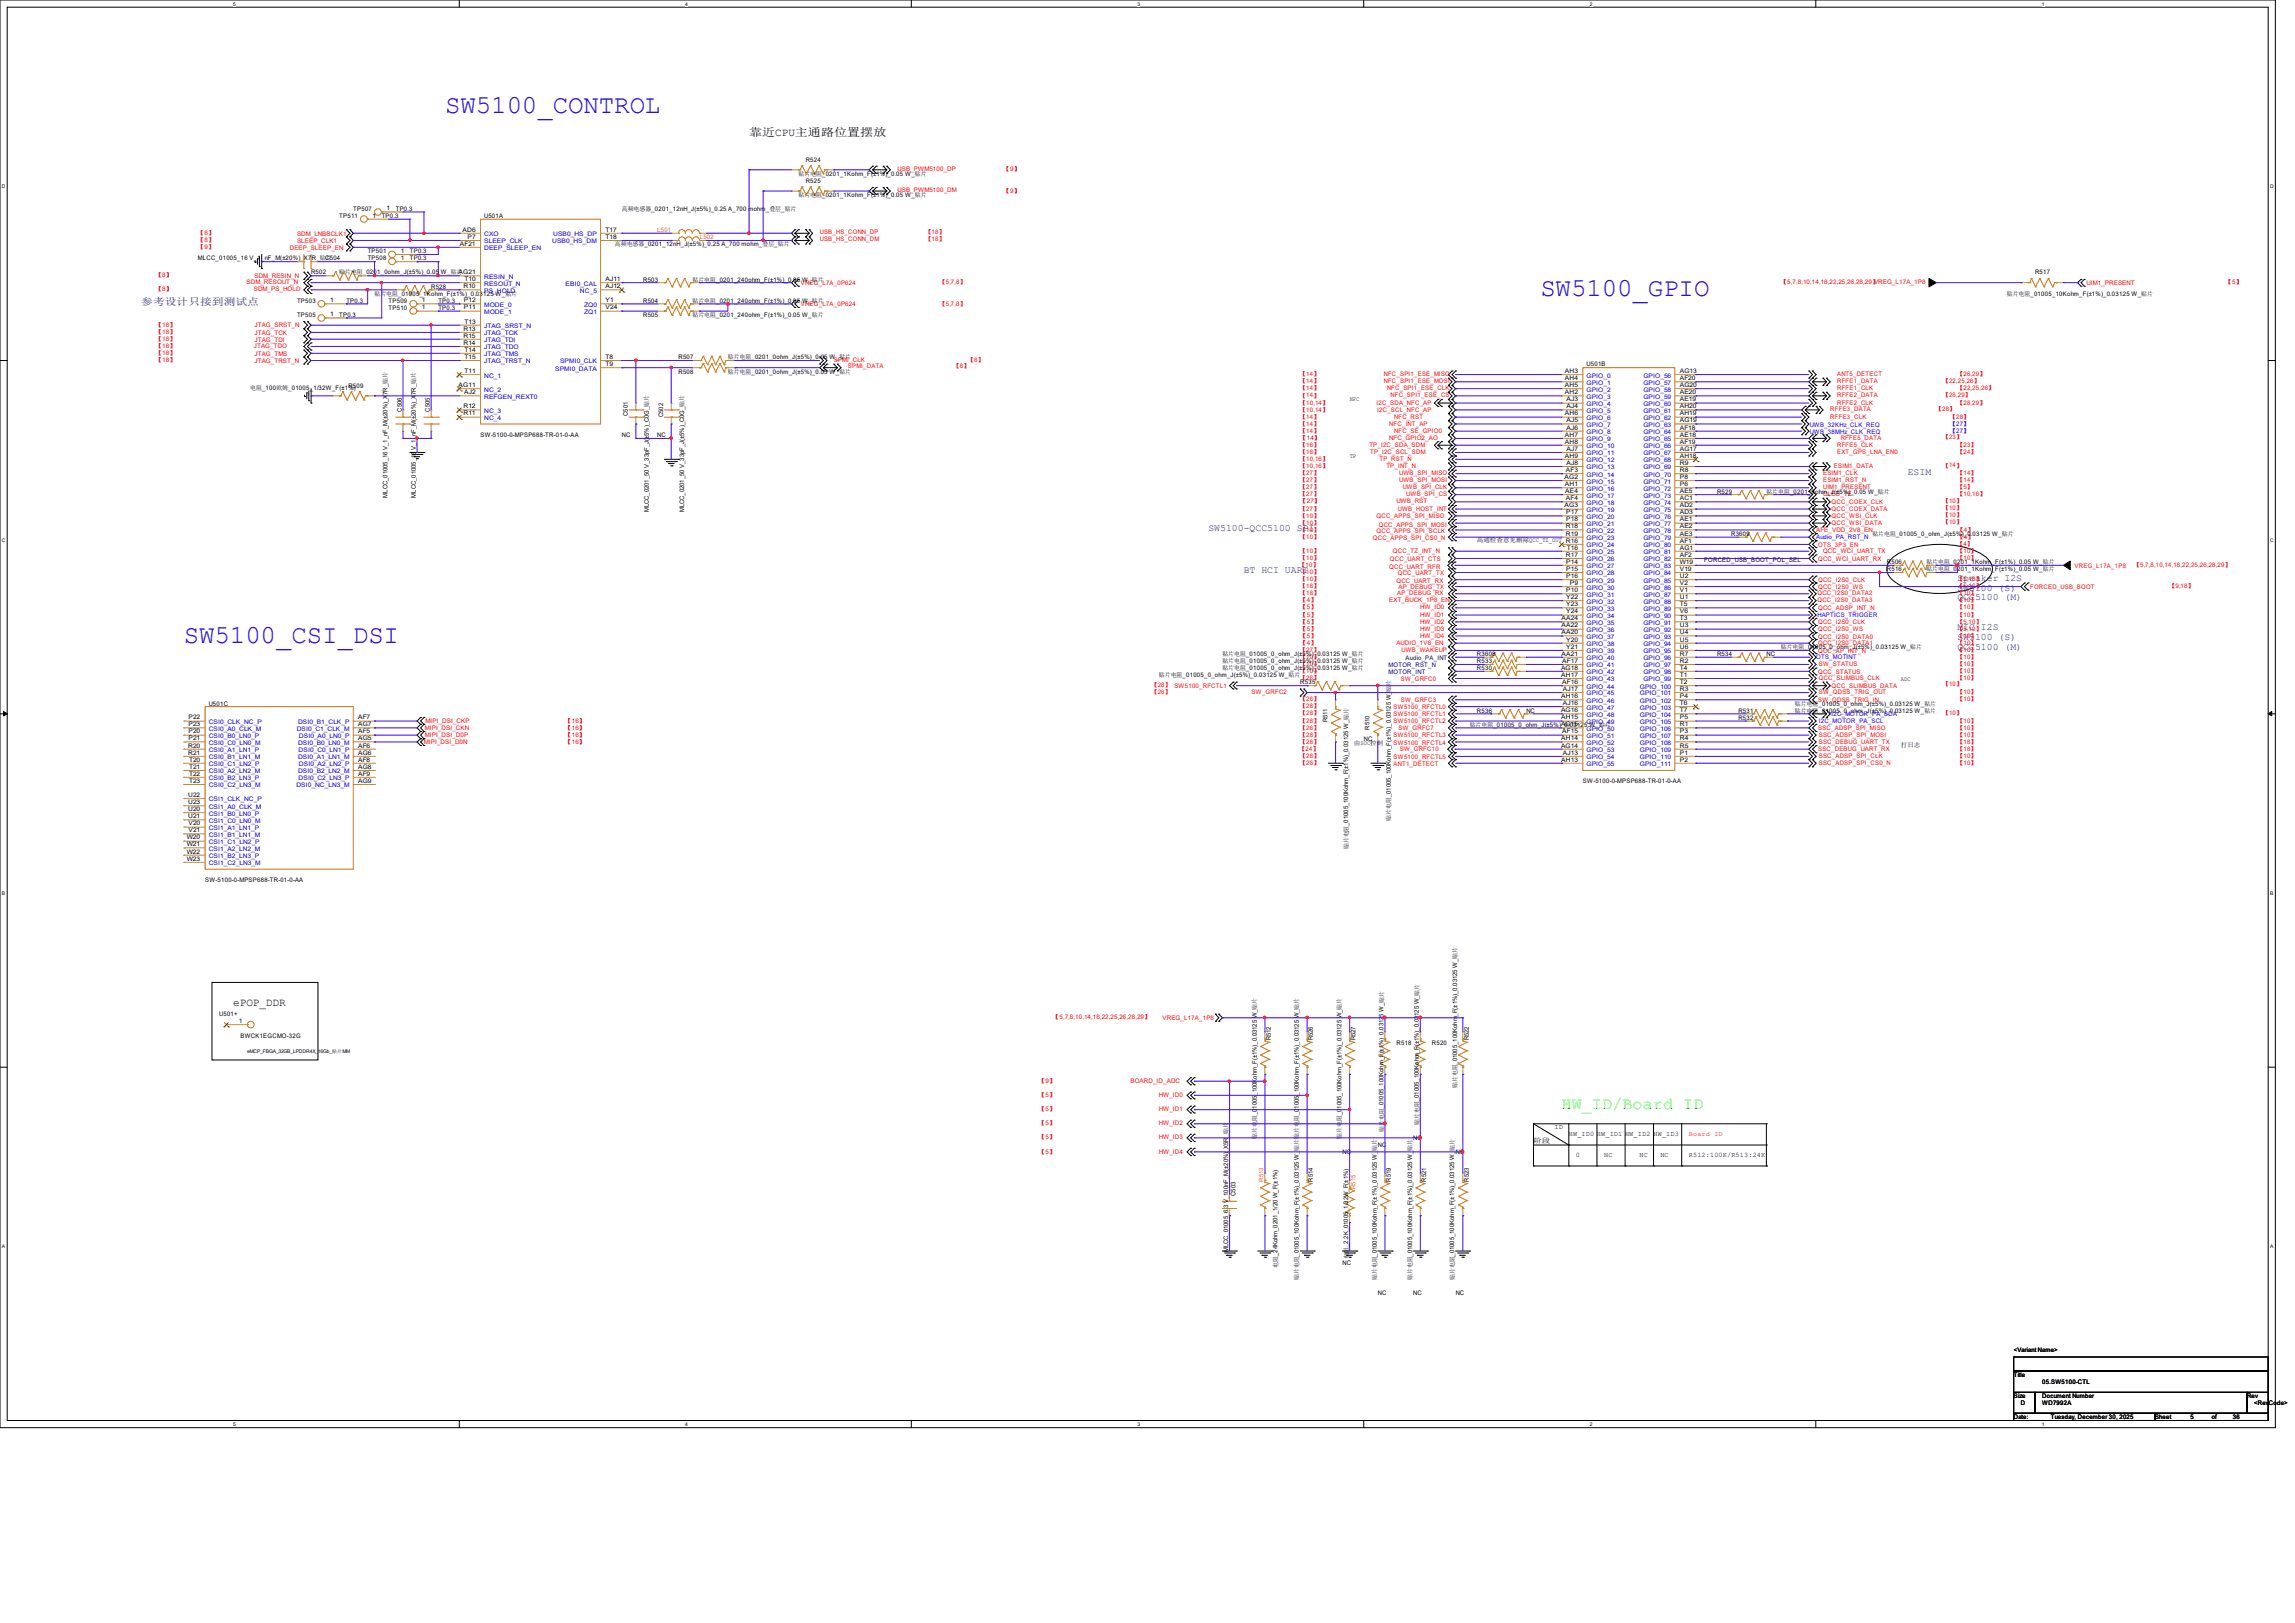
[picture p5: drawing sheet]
<svg xmlns="http://www.w3.org/2000/svg" width="297mm" height="210mm" viewBox="0 0 297 210" stroke-linecap="round" stroke-linejoin="round" font-family="sans-serif">
<defs><g id="words">
<g font-size="3.3" fill="#00f">
<text x="57.6" y="14.6">SW5100_CONTROL</text>
<text x="199.3" y="38.4">SW5100_GPIO</text>
<text x="23.8" y="83.1">SW5100_CSI_DSI</text>
</g>
<text font-size="2.2" fill="#0f0" x="202.1" y="143.5">HW_ID/Board ID</text>
<g font-size="1.4">
<text x="96.9" y="17.7">靠近CPU主通路位置摆放</text>
<text x="30.2" y="130.1">ePOP_DDR</text>
</g>
<g font-size="1.3" fill="#004080">
<text x="18.3" y="39.5">参考设计只接到测试点</text>
<text x="246.9" y="61.4">ESIM</text>
<text x="156.4" y="68.7">SW5100-QCC5100 SPI</text>
<text x="161" y="74.2">BT HCI UART</text>
<text x="253.3" y="75.1">Speaker I2S</text>
<text x="253.3" y="76.4">SW5100 (S)</text>
<text x="253.3" y="77.7">QCC5100 (M)</text>
<text x="253.3" y="81.5">MIC I2S</text>
<text x="253.3" y="82.8">SW5100 (S)</text>
<text x="253.3" y="84.1">QCC5100 (M)</text>
</g>
<g font-size=".9">
<text x="198.5" y="148">阶段</text>
<text x="201.2" y="146.1">ID</text>
<text x="203" y="147">HW_ID0 HW_ID1 HW_ID2 HW_ID3</text>
<text x="203.9" y="149.8">0</text>
<text x="207.6" y="149.8">NC</text>
<text x="212.2" y="149.8">NC</text>
<text x="214.9" y="149.8">NC</text>
<text x="218.6" y="149.8">R512:100K/R513:24K</text>
</g>
<text font-size=".9" fill="#f00" x="218.6" y="147">Board ID</text>
<g font-size=".8">
<text x="103.3" y="22.7">贴片电阻_0201_1Kohm_F(±1%)_0.05 W_贴片</text>
<text x="104.3" y="20.9">R524</text>
<text x="104.3" y="23.6">R525</text>
<text x="43.9" y="28.2">TP511</text>
<text x="45.7" y="27.3">TP507</text>
<text x="48.2" y="28.2">1</text>
<text x="49.4" y="28.2">TP0.3</text>
<text x="50" y="27.2">1</text>
<text x="51.2" y="27.3">TP0.3</text>
<text x="59.9" y="30">AD6</text>
<text x="62.7" y="28.2">U501A</text>
<text x="78.4" y="30">T17</text>
<text x="80.5" y="27.3">高频电感器_0201_12nH_J(±5%)_0.25 A_700 mohm_叠层_贴片</text>
<text x="103.3" y="25.5">贴片电阻_0201_1Kohm_F(±1%)_0.05 W_贴片</text>
<text x="25.6" y="33.7">MLCC_01005_16 V_1_nF_M(±20%)_X7R_贴片</text>
<text x="40.3" y="35.5">R502</text>
<text x="42.1" y="33.7">C504</text>
<text x="43.9" y="35.5">贴片电阻_0201_0ohm_J(±5%)_0.05 W_贴片</text>
<text x="47.6" y="33.7">TP508</text>
<text x="47.6" y="32.8">TP501</text>
<text x="51.9" y="33.7">1</text>
<text x="51.9" y="32.7">1</text>
<text x="53" y="33.7">TP0.3</text>
<text x="53" y="32.8">TP0.3</text>
<text x="59.4" y="35.5">AG21</text>
<text x="59.5" y="31.8">AF21</text>
<text x="60.5" y="30.9">P7</text>
<text x="78.4" y="30.9">T18</text>
<text x="79.6" y="31.9">高频电感器_0201_12nH_J(±5%)_0.25 A_700 mohm_叠层_贴片</text>
<text x="263.4" y="35.5">R517</text>
<text x="38.4" y="41">TP505</text>
<text x="38.4" y="39.2">TP503</text>
<text x="42.7" y="40.9">1</text>
<text x="42.7" y="39.1">1</text>
<text x="43.9" y="41">TP0.3</text>
<text x="44.8" y="39.2">TP0.3</text>
<text x="48.5" y="38.3">贴片电阻_01005_1Kohm_F(±1%)_0.03125 W_贴片</text>
<text x="50.3" y="40.1">TP510</text>
<text x="50.3" y="39.2">TP509</text>
<text x="54.6" y="40">1</text>
<text x="54.6" y="39.1">1</text>
<text x="55.8" y="37.3">R528</text>
<text x="56.7" y="40.1">TP0.3</text>
<text x="56.7" y="39.2">TP0.3</text>
<text x="60" y="37.3">R10</text>
<text x="60" y="39.1">P12</text>
<text x="60" y="40">P11</text>
<text x="60.1" y="36.4">T10</text>
<text x="60.1" y="41.9">T13</text>
<text x="78.4" y="40">V24</text>
<text x="78.4" y="39.1">Y1</text>
<text x="78.4" y="37.3">AJ12</text>
<text x="78.4" y="36.4">AJ11</text>
<text x="83.2" y="39.2">R504</text>
<text x="83.2" y="41">R505</text>
<text x="83.2" y="36.4">R503</text>
<text x="89.6" y="39.2">贴片电阻_0201_240ohm_F(±1%)_0.05 W_贴片</text>
<text x="89.6" y="41">贴片电阻_0201_240ohm_F(±1%)_0.05 W_贴片</text>
<text x="89.6" y="36.4">贴片电阻_0201_240ohm_F(±1%)_0.05 W_贴片</text>
<text x="259.7" y="38.3">贴片电阻_01005_10Kohm_F(±1%)_0.03125 W_贴片</text>
<text x="60" y="42.8">R13</text>
<text x="60" y="43.7">R15</text>
<text x="60" y="44.6">R14</text>
<text x="60.1" y="45.5">T14</text>
<text x="60.1" y="46.4">T15</text>
<text x="78.4" y="47.4">T9</text>
<text x="78.4" y="46.4">T8</text>
<text x="87.8" y="46.5">R507</text>
<text x="94.2" y="46.5">贴片电阻_0201_0ohm_J(±5%)_0.05 W_贴片</text>
<text x="205.3" y="47.4">U501B</text>
<text x="32.4" y="50.5">电阻_100欧姆_01005_1/32W_F(±1%)</text>
<text x="45.1" y="50.2">R509</text>
<text x="52" y="53.3" transform="rotate(-90 52 53.3)">C506</text>
<text x="55.6" y="53.3" transform="rotate(-90 55.6 53.3)">C505</text>
<text x="59.4" y="50.1">AG11</text>
<text x="60" y="52.8">R12</text>
<text x="60" y="53.8">R11</text>
<text x="60.1" y="51">AJ2</text>
<text x="60.1" y="48.3">T11</text>
<text x="81.2" y="53.8" transform="rotate(-90 81.2 53.8)">C501</text>
<text x="85.8" y="54" transform="rotate(-90 85.8 54)">C502</text>
<text x="87.8" y="48.3">R508</text>
<text x="94.2" y="48.3">贴片电阻_0201_0ohm_J(±5%)_0.05 W_贴片</text>
<text x="174.7" y="51.9">NFC</text>
<text x="202.5" y="48.3">AH3</text>
<text x="202.5" y="49.2">AH4</text>
<text x="202.5" y="50.1">AH5</text>
<text x="202.5" y="51">AH2</text>
<text x="202.5" y="53.8">AH6</text>
<text x="202.7" y="51.9">AJ3</text>
<text x="202.7" y="52.8">AJ4</text>
<text x="217.4" y="48.3">AG13</text>
<text x="217.4" y="49.2">AF20</text>
<text x="217.4" y="50.1">AG20</text>
<text x="217.4" y="51">AE20</text>
<text x="217.4" y="51.9">AE19</text>
<text x="217.4" y="52.8">AH20</text>
<text x="217.4" y="53.8">AH19</text>
<text x="62.2" y="56.6">SW-5100-0-MPSP688-TR-01-0-AA</text>
<text x="80.5" y="56.6">NC</text>
<text x="85.1" y="56.6">NC</text>
<text x="174.7" y="59.2">TP</text>
<text x="202.5" y="56.5">AH7</text>
<text x="202.5" y="57.4">AH8</text>
<text x="202.5" y="59.2">AH9</text>
<text x="202.7" y="54.7">AJ5</text>
<text x="202.7" y="55.6">AJ6</text>
<text x="202.7" y="58.3">AJ7</text>
<text x="217.4" y="54.7">AG19</text>
<text x="217.4" y="55.6">AF18</text>
<text x="217.4" y="56.5">AE18</text>
<text x="217.4" y="57.4">AF19</text>
<text x="217.4" y="58.3">AG17</text>
<text x="217.4" y="59.2">AH18</text>
<text x="50.2" y="64.4" transform="rotate(-90 50.2 64.4)">MLCC_01005_16 V_1_nF_M(±20%)_X7R_贴片</text>
<text x="53.8" y="64.4" transform="rotate(-90 53.8 64.4)">MLCC_01005_16 V_1_nF_M(±20%)_X7R_贴片</text>
<text x="202.5" y="62">AG2</text>
<text x="202.5" y="65.7">AG3</text>
<text x="202.5" y="62.9">AH1</text>
<text x="202.6" y="63.8">AE4</text>
<text x="202.7" y="61.1">AF3</text>
<text x="202.7" y="64.7">AF4</text>
<text x="202.7" y="60.2">AJ8</text>
<text x="217.4" y="60.2">R9</text>
<text x="217.4" y="61.1">R8</text>
<text x="217.4" y="62">P8</text>
<text x="217.4" y="62.9">P6</text>
<text x="217.4" y="63.8">AE5</text>
<text x="217.4" y="64.7">AC1</text>
<text x="217.4" y="65.7">AD2</text>
<text x="222.2" y="63.9">R529</text>
<text x="228.6" y="63.9">贴片电阻_0201_0ohm_J(±5%)_0.05 W_贴片</text>
<text x="84" y="66.3" transform="rotate(-90 84 66.3)">MLCC_0201_50 V_33pF_J(±5%)_C0G_贴片</text>
<text x="88.6" y="66.3" transform="rotate(-90 88.6 66.3)">MLCC_0201_50 V_33pF_J(±5%)_C0G_贴片</text>
<text x="191.1" y="70.2">高通检查意见删除QCC_TZ_OUT R16</text>
<text x="202.7" y="68.4">R18</text>
<text x="202.7" y="69.3">R19</text>
<text x="202.7" y="66.5">P17</text>
<text x="202.7" y="67.5">P18</text>
<text x="202.8" y="71.1">T16</text>
<text x="217.4" y="66.5">AD3</text>
<text x="217.4" y="67.5">AE1</text>
<text x="217.4" y="68.4">AE2</text>
<text x="217.4" y="69.3">AE3</text>
<text x="217.4" y="70.2">AF1</text>
<text x="217.4" y="71.1">AG1</text>
<text x="224" y="69.3">R3609</text>
<text x="242.3" y="69.3">贴片电阻_01005_0_ohm_J(±5%)_0.03125 W_贴片</text>
<text x="202.7" y="72">R17</text>
<text x="202.7" y="72.9">P14</text>
<text x="202.7" y="73.9">P15</text>
<text x="202.7" y="74.8">P16</text>
<text x="202.7" y="76.6">P10</text>
<text x="202.7" y="77.5">Y22</text>
<text x="203.2" y="75.7">P9</text>
<text x="217.4" y="72">AF2</text>
<text x="217.4" y="72.9">W19</text>
<text x="217.4" y="73.9">V19</text>
<text x="217.4" y="74.8">U2</text>
<text x="217.4" y="75.7">V2</text>
<text x="217.4" y="76.6">V1</text>
<text x="217.4" y="77.5">U1</text>
<text x="220.6" y="72.8">FORCED_USB_BOOT_POL_SEL</text>
<text x="244.2" y="73">R506</text>
<text x="244.2" y="73.9">R516</text>
<text x="249.3" y="73">贴片电阻_0201_1Kohm_F(±1%)_0.05 W_贴片</text>
<text x="249.3" y="73.9">贴片电阻_0201_1Kohm_F(±1%)_0.05 W_贴片</text>
<text x="202.1" y="80.3">AA24</text>
<text x="202.1" y="81.2">AA22</text>
<text x="202.1" y="82.1">AA20</text>
<text x="202.7" y="78.4">Y23</text>
<text x="202.7" y="79.4">Y24</text>
<text x="202.7" y="83">Y20</text>
<text x="202.7" y="83.9">Y21</text>
<text x="217.4" y="78.4">T5</text>
<text x="217.4" y="79.4">V6</text>
<text x="217.4" y="80.3">T3</text>
<text x="217.4" y="81.2">U3</text>
<text x="217.4" y="82.1">U4</text>
<text x="217.4" y="83">U5</text>
<text x="217.4" y="83.9">U6</text>
<text x="230.5" y="84">贴片电阻_01005_0_ohm_J(±5%)_0.03125 W_贴片</text>
<text x="150" y="87.6">贴片电阻_01005_0_ohm_J(±5%)_0.03125 W_贴片</text>
<text x="158.2" y="86.7">贴片电阻_01005_0_ohm_J(±5%)_0.03125 W_贴片</text>
<text x="158.2" y="84.9">贴片电阻_01005_0_ohm_J(±5%)_0.03125 W_贴片</text>
<text x="158.2" y="85.8">贴片电阻_01005_0_ohm_J(±5%)_0.03125 W_贴片</text>
<text x="168.3" y="88.6">R535</text>
<text x="180" y="89.5" transform="rotate(-90 180 89.5)">贴片</text>
<text x="191.1" y="86.7">R530</text>
<text x="191.1" y="84.9">R3608</text>
<text x="191.1" y="85.8">R533</text>
<text x="202" y="86.7">AG18</text>
<text x="202.1" y="87.6">AH17</text>
<text x="202.1" y="84.8">AA21</text>
<text x="202.2" y="85.8">AF17</text>
<text x="202.2" y="88.5">AF16</text>
<text x="202.3" y="89.4">AJ17</text>
<text x="217.4" y="84.8">R7</text>
<text x="217.4" y="85.8">R2</text>
<text x="217.4" y="86.7">T4</text>
<text x="217.4" y="87.6">T1</text>
<text x="217.4" y="88.5">T2</text>
<text x="217.4" y="89.4">R3</text>
<text x="222.2" y="84.9">R534</text>
<text x="228.6" y="84.9">NC</text>
<text x="246" y="88.1">ADC</text>
<text x="24.4" y="93.1">P22</text>
<text x="24.4" y="94">P23</text>
<text x="24.4" y="94.9">P20</text>
<text x="24.4" y="95.8">P21</text>
<text x="27" y="91.3">U501C</text>
<text x="46.4" y="95.8">AG5</text>
<text x="46.4" y="94.9">AF5</text>
<text x="46.4" y="94">AG7</text>
<text x="46.4" y="93.1">AF7</text>
<text x="171.8" y="93.5" transform="rotate(-90 171.8 93.5)">R511</text>
<text x="176.5" y="95.9">NC</text>
<text x="177.2" y="94.4" transform="rotate(-90 177.2 94.4)">R510</text>
<text x="190.2" y="94.1">贴片电阻_01005_0_ohm_J(±5%)_0.03125 W_贴片</text>
<text x="191.1" y="92.2">R536</text>
<text x="197.5" y="92.2">NC</text>
<text x="202" y="92.2">AG16</text>
<text x="202" y="94">AG15</text>
<text x="202.1" y="90.3">AH16</text>
<text x="202.1" y="93.1">AH15</text>
<text x="202.1" y="95.8">AH14</text>
<text x="202.2" y="94.9">AF15</text>
<text x="202.3" y="91.2">AJ16</text>
<text x="217.4" y="90.3">P4</text>
<text x="217.4" y="91.2">T6</text>
<text x="217.4" y="92.2">T7</text>
<text x="217.4" y="93.1">P5</text>
<text x="217.4" y="94">R1</text>
<text x="217.4" y="94.9">P3</text>
<text x="217.4" y="95.8">R4</text>
<text x="225" y="92.2">R531</text>
<text x="225" y="93.1">R532</text>
<text x="232.3" y="91.3">贴片电阻_01005_0_ohm_J(±5%)_0.03125 W_贴片</text>
<text x="232.3" y="92.2">贴片电阻_01005_0_ohm_J(±5%)_0.03125 W_贴片</text>
<text x="24.3" y="96.7">R20</text>
<text x="24.3" y="97.7">R21</text>
<text x="24.5" y="98.5">T20</text>
<text x="24.5" y="99.5">T21</text>
<text x="24.5" y="100.4">T22</text>
<text x="24.5" y="101.3">T23</text>
<text x="46.4" y="101.3">AG9</text>
<text x="46.4" y="100.4">AF9</text>
<text x="46.4" y="99.5">AG8</text>
<text x="46.4" y="98.5">AF8</text>
<text x="46.4" y="97.7">AG6</text>
<text x="46.4" y="96.7">AF6</text>
<text x="175.2" y="96.4">由SOC控制</text>
<text x="202" y="96.7">AG14</text>
<text x="202.1" y="98.5">AH13</text>
<text x="202.3" y="97.7">AJ13</text>
<text x="204.9" y="101.3">SW-5100-0-MPSP688-TR-01-0-AA</text>
<text x="217.4" y="96.7">R5</text>
<text x="217.4" y="97.7">P1</text>
<text x="217.4" y="98.5">P2</text>
<text x="246" y="96.7">打日志</text>
<text x="24.3" y="103.1">U22</text>
<text x="24.3" y="104.1">U23</text>
<text x="24.3" y="104.9">U20</text>
<text x="24.3" y="105.9">U21</text>
<text x="24.4" y="106.8">V20</text>
<text x="24.4" y="107.7">V21</text>
<text x="180" y="106.2" transform="rotate(-90 180 106.2)">贴片电阻_01005_100Kohm_F(±1%)_0.03125 W_</text>
<text x="24.2" y="108.6">W20</text>
<text x="24.2" y="109.5">W21</text>
<text x="24.2" y="110.4">W22</text>
<text x="24.2" y="111.4">W23</text>
<text x="174.5" y="109.9" transform="rotate(-90 174.5 109.9)">贴片电阻_01005_100Kohm_F(±1%)_0.03125 W_贴片</text>
<text x="26.5" y="114.2">SW-5100-0-MPSP688-TR-01-0-AA</text>
<text x="28.4" y="131.5">U501+</text>
<text x="30.9" y="132.4">1</text>
<text x="31.1" y="134.3">BWCK1EGCMO-32G</text>
<text x="164.5" y="134.6" transform="rotate(-90 164.5 134.6)">R512</text>
<text x="169.9" y="134.6" transform="rotate(-90 169.9 134.6)">R526</text>
<text x="175.4" y="134.6" transform="rotate(-90 175.4 134.6)">R527</text>
<text x="180.7" y="135.2">R518</text>
<text x="185.3" y="135.2">R520</text>
<text x="190.1" y="134.6" transform="rotate(-90 190.1 134.6)">R522</text>
<text x="188.6" y="140.8" transform="rotate(-90 188.6 140.8)">贴片电阻_01005_100Kohm_F(±1%)_0.03125 W_贴片</text>
<text x="162.6" y="147.4" transform="rotate(-90 162.6 147.4)">贴片电阻_01005_100Kohm_F(±1%)_0.03125 W_贴片</text>
<text x="168.1" y="148.9" transform="rotate(-90 168.1 148.9)">贴片贴片电阻_01005_100Kohm_F(±1%)_0.03125 W_贴片</text>
<text x="173.6" y="147.4" transform="rotate(-90 173.6 147.4)">贴片电阻_01005_100Kohm_F(±1%)_0.03125 W_贴片</text>
<text x="173.7" y="149.3">NC</text>
<text x="178.2" y="148.9" transform="rotate(-90 178.2 148.9)">贴片</text>
<text x="178.3" y="148.5">NC</text>
<text x="179.1" y="146.5" transform="rotate(-90 179.1 146.5)">贴片电阻_01005_100Kohm_F(±1%)_0.03125 W_贴片</text>
<text x="182.8" y="148.9" transform="rotate(-90 182.8 148.9)">贴片</text>
<text x="182.9" y="147.5">NC</text>
<text x="183.6" y="145.5" transform="rotate(-90 183.6 145.5)">贴片电阻_01005_100Kohm_F(±1%)_0.03125 W_贴片</text>
<text x="188.2" y="148.9" transform="rotate(-90 188.2 148.9)">贴片</text>
<text x="188.4" y="149.3">NC</text>
<text x="159.9" y="154.7" transform="rotate(-90 159.9 154.7)">C503</text>
<text x="169.9" y="152.9" transform="rotate(-90 169.9 152.9)">R514</text>
<text x="180" y="152.9" transform="rotate(-90 180 152.9)">R519</text>
<text x="184.6" y="152.9" transform="rotate(-90 184.6 152.9)">R521</text>
<text x="190.1" y="152.9" transform="rotate(-90 190.1 152.9)">R523</text>
<text x="159" y="162.1" transform="rotate(-90 159 162.1)">MLCC_01005_6.3 V_100nF_M(±20%)_X5R_贴片</text>
<text x="165.4" y="164" transform="rotate(-90 165.4 164)">电阻_24Kohm_0201_1/20 W_F(±1%)</text>
<text x="168.1" y="165.7" transform="rotate(-90 168.1 165.7)">贴片电阻_01005_100Kohm_F(±1%)_0.03125 W_</text>
<text x="173.7" y="163.7">NC</text>
<text x="174.5" y="162.9" transform="rotate(-90 174.5 162.9)">电阻_2.2K_01005_1/32W_F(±1%)</text>
<text x="178.2" y="165.7" transform="rotate(-90 178.2 165.7)">贴片电阻_01005_100Kohm_F(±1%)_0.03125 W_</text>
<text x="178.3" y="167.6">NC</text>
<text x="182.8" y="165.7" transform="rotate(-90 182.8 165.7)">贴片电阻_01005_100Kohm_F(±1%)_0.03125 W_</text>
<text x="182.9" y="167.6">NC</text>
<text x="188.2" y="165.7" transform="rotate(-90 188.2 165.7)">贴片电阻_01005_100Kohm_F(±1%)_0.03125 W_</text>
<text x="188.4" y="167.6">NC</text>
<text x="260.6" y="178.2">Title</text>
<text x="260.6" y="175">&lt;Variant Name&gt;</text>
<text x="264.3" y="179.1">05.SW5100-CTL</text>
<text x="260.6" y="180.9">Size</text>
<text x="260.6" y="183.6">Date:</text>
<text x="261.5" y="181.8">D</text>
<text x="264.3" y="180.9">Document Number</text>
<text x="264.3" y="181.8">WD7992A</text>
<text x="265.4" y="183.6">Tuesday, December 30, 2025</text>
<text x="278.9" y="183.6">Sheet</text>
<text x="283.5" y="183.6">5</text>
<text x="286.2" y="183.6">of</text>
<text x="289" y="183.6">36</text>
<text x="290.8" y="180.9">Rev</text>
<text x="291.7" y="181.8">&lt;RevCode&gt;</text>
</g>
<g font-size=".8" fill="#f00">
<text x="116.2" y="22.1">USB_PWM5100_DP</text>
<text x="129.9" y="22.2">【9】</text>
<text x="116.2" y="24.8">USB_PWM5100_DM</text>
<text x="129.9" y="24.9">【9】</text>
<text x="20.2" y="35.9">【8】</text>
<text x="25.6" y="30.4">【8】</text>
<text x="25.6" y="31.3">【8】</text>
<text x="25.6" y="32.2">【9】</text>
<text x="32.9" y="36">SDM_RESIN_N</text>
<text x="37.5" y="32.3">DEEP_SLEEP_EN</text>
<text x="38.4" y="30.5">SDM_LNBBCLK1</text>
<text x="38.4" y="31.4">SLEEP_CLK1</text>
<text x="106.1" y="30.3">USB_HS_CONN_DP</text>
<text x="106.1" y="31.2">USB_HS_CONN_DM</text>
<text x="119.8" y="30.3">【18】</text>
<text x="119.8" y="31.2">【18】</text>
<text x="20.2" y="37.7">【8】</text>
<text x="31.9" y="36.8">SDM_RESOUT_N</text>
<text x="32.9" y="37.7">SDM_PS_HOLD</text>
<text x="103.6" y="36.9">VREG_L7A_0P624</text>
<text x="103.6" y="39.6">VREG_L7A_0P624</text>
<text x="121.6" y="36.8">【5,7,8】</text>
<text x="121.6" y="39.5">【5,7,8】</text>
<text x="230.5" y="36.8">【5,7,8,10,14,18,22,25,26,28,29】</text>
<text x="242.5" y="36.8">VREG_L17A_1P8</text>
<text x="270" y="36.9">UIM1_PRESENT</text>
<text x="288" y="36.8">【5】</text>
<text x="20.2" y="42.3">【18】</text>
<text x="20.2" y="43.2">【18】</text>
<text x="20.2" y="44.1">【18】</text>
<text x="20.2" y="45.9">【18】</text>
<text x="20.2" y="46.9">【18】</text>
<text x="20.2" y="45">【18】</text>
<text x="32.9" y="45">JTAG_TDO</text>
<text x="32.9" y="42.4">JTAG_SRST_N</text>
<text x="32.9" y="43.3">JTAG_TCK</text>
<text x="32.9" y="44.2">JTAG_TDI</text>
<text x="32.9" y="46.1">JTAG_TMS</text>
<text x="32.9" y="46.9">JTAG_TRST_N</text>
<text x="107.9" y="46.9">SPMI_CLK</text>
<text x="109.7" y="47.7">SPMI_DATA</text>
<text x="123.4" y="47.7">【8】</text>
<text x="125.3" y="46.9">【8】</text>
<text x="168.3" y="48.7">【14】</text>
<text x="168.3" y="49.6">【14】</text>
<text x="168.3" y="50.5">【14】</text>
<text x="168.3" y="51.4">【14】</text>
<text x="168.3" y="52.4">【10,14】</text>
<text x="168.3" y="53.3">【10,14】</text>
<text x="178.1" y="52.4">I2C_SDA_NFC_AP</text>
<text x="178.2" y="53.3">I2C_SCL_NFC_AP</text>
<text x="179.1" y="48.7">NFC_SPI1_ESE_MISO</text>
<text x="179.1" y="49.6">NFC_SPI1_ESE_MOSI</text>
<text x="179.5" y="50.5">NFC_SPI1_ESE_CLK</text>
<text x="180" y="51.4">NFC_SPI1_ESE_CS</text>
<text x="236.9" y="53.2">RFFE3_DATA</text>
<text x="237.8" y="49.5">RFFE1_DATA</text>
<text x="237.8" y="50.5">RFFE1_CLK</text>
<text x="237.8" y="52.4">RFFE2_CLK</text>
<text x="237.8" y="51.3">RFFE2_DATA</text>
<text x="237.8" y="48.7">ANT5_DETECT</text>
<text x="250.6" y="53.2">【28】</text>
<text x="251.5" y="49.5">【22,25,26】</text>
<text x="251.5" y="51.4">【28,29】</text>
<text x="253.3" y="50.5">【22,25,26】</text>
<text x="253.3" y="52.4">【28,29】</text>
<text x="253.3" y="48.7">【26,29】</text>
<text x="168.3" y="56.9">【14】</text>
<text x="168.3" y="57.8">【16】</text>
<text x="168.3" y="58.8">【16】</text>
<text x="168.3" y="55.1">【14】</text>
<text x="168.3" y="59.6">【10,16】</text>
<text x="168.3" y="54.2">【14】</text>
<text x="168.3" y="56">【14】</text>
<text x="177.2" y="57.8">TP_I2C_SDA_SDM</text>
<text x="177.3" y="58.8">TP_I2C_SCL_SDM</text>
<text x="178.5" y="59.6">TP_RST_N</text>
<text x="179.8" y="56.9">NFC_GPIO2_AO</text>
<text x="179.8" y="55.1">NFC_INT_AP</text>
<text x="180.4" y="54.2">NFC_RST</text>
<text x="180.4" y="56">NFC_SE_GPIO0</text>
<text x="236.9" y="54.2">RFFE3_CLK</text>
<text x="237.8" y="57.8">RFFE5_CLK</text>
<text x="237.8" y="58.8">EXT_GPS_LNA_EN0</text>
<text x="238.2" y="56.9">RFFE5_DATA</text>
<text x="251.5" y="56.8">【23】</text>
<text x="252.4" y="54.2">【28】</text>
<text x="253.3" y="57.8">【23】</text>
<text x="253.3" y="58.8">【24】</text>
<text x="168.3" y="65.2">【27】</text>
<text x="168.3" y="60.6">【10,16】</text>
<text x="168.3" y="63.3">【27】</text>
<text x="168.3" y="64.2">【27】</text>
<text x="168.3" y="62.4">【27】</text>
<text x="168.3" y="61.5">【27】</text>
<text x="179.4" y="60.6">TP_INT_N</text>
<text x="180.7" y="65.2">UWB_RST</text>
<text x="181.1" y="62.4">UWB_SPI_MOSI</text>
<text x="181.1" y="61.5">UWB_SPI_MISO</text>
<text x="181.5" y="63.3">UWB_SPI_CLK</text>
<text x="182" y="64.2">UWB_SPI_CS</text>
<text x="235.9" y="61.5">ESIM1_CLK</text>
<text x="235.9" y="62.4">ESIM1_RST_N</text>
<text x="235.9" y="63.3">UIM1_PRESENT</text>
<text x="235.9" y="64.2">OLED_TE</text>
<text x="237" y="65.2">QCC_COEX_CLK</text>
<text x="237.3" y="60.6">ESIM1_DATA</text>
<text x="251.5" y="60.5">【14】</text>
<text x="251.5" y="65.1">【10】</text>
<text x="251.5" y="66">【10】</text>
<text x="253.3" y="61.5">【14】</text>
<text x="253.3" y="62.4">【14】</text>
<text x="253.3" y="63.3">【5】</text>
<text x="253.3" y="64.2">【10,16】</text>
<text x="168.3" y="71.5">【10】</text>
<text x="168.3" y="67">【10】</text>
<text x="168.3" y="67.9">【10】</text>
<text x="168.3" y="68.8">【10】</text>
<text x="168.3" y="69.7">【10】</text>
<text x="168.3" y="66.1">【27】</text>
<text x="177.7" y="69.9">QCC_APPS_SPI_CS0_N</text>
<text x="178.1" y="67.1">QCC_APPS_SPI_MISO</text>
<text x="178.1" y="69">QCC_APPS_SPI_SCLK</text>
<text x="178.4" y="68.2">QCC_APPS_SPI_MOSI</text>
<text x="180.3" y="71.5">QCC_TZ_INT_N</text>
<text x="180.9" y="66.1">UWB_HOST_INT</text>
<text x="235" y="68.8">AFE_VDD_2V8_EN</text>
<text x="235.3" y="70.7">OTS_3P3_EN</text>
<text x="235.9" y="71.5">QCC_WCI_UART_TX</text>
<text x="237" y="66.2">QCC_COEX_DATA</text>
<text x="237" y="67.1">QCC_WSI_CLK</text>
<text x="237" y="68">QCC_WSI_DATA</text>
<text x="251.5" y="66.9">【10】</text>
<text x="251.5" y="67.8">【10】</text>
<text x="253.3" y="71.5">【10】</text>
<text x="253.3" y="70.7">【4】</text>
<text x="253.3" y="68.8">【4】</text>
<text x="253.3" y="69.7">【4】</text>
<text x="168.2" y="73.4">【10】</text>
<text x="168.3" y="77.9">【4】</text>
<text x="168.3" y="72.5">【10】</text>
<text x="168.3" y="74.3">【10】</text>
<text x="168.3" y="75.2">【10】</text>
<text x="168.3" y="76.1">【18】</text>
<text x="168.3" y="77">【18】</text>
<text x="179.8" y="77.9">EXT_BUCK_1P8_EN</text>
<text x="179.8" y="73.6">QCC_UART_RFR</text>
<text x="179.9" y="72.6">QCC_UART_CTS</text>
<text x="180.7" y="75.4">QCC_UART_RX</text>
<text x="180.8" y="77">AP_DEBUG_RX</text>
<text x="180.9" y="74.5">QCC_UART_TX</text>
<text x="181" y="76.2">AP_DEBUG_TX</text>
<text x="235.2" y="77">QCC_I2S0_DATA2</text>
<text x="235.2" y="77.9">QCC_I2S0_DATA3</text>
<text x="235.3" y="72.6">QCC_WCI_UART_RX</text>
<text x="235.3" y="75.3">QCC_I2S0_CLK</text>
<text x="235.3" y="76.2">QCC_I2S0_WS</text>
<text x="253.3" y="77">【10】</text>
<text x="253.3" y="77.9">【10】</text>
<text x="253.3" y="72.5">【10】</text>
<text x="253.3" y="75.2">【5,10】</text>
<text x="253.3" y="76.1">【5,10】</text>
<text x="262.7" y="76.2">FORCED_USB_BOOT</text>
<text x="268.5" y="73.5">VREG_L17A_1P8</text>
<text x="276.2" y="73.4">【5,7,8,10,14,18,22,25,26,28,29】</text>
<text x="280.8" y="76.1">【9,18】</text>
<text x="168.3" y="78.9">【5】</text>
<text x="168.3" y="79.8">【5】</text>
<text x="168.3" y="80.7">【5】</text>
<text x="168.3" y="81.6">【5】</text>
<text x="168.3" y="82.5">【5】</text>
<text x="168.3" y="83.4">【4】</text>
<text x="180.7" y="83.4">AUDIO_1V8_EN</text>
<text x="183.8" y="78.9">HW_ID0</text>
<text x="183.8" y="79.8">HW_ID1</text>
<text x="183.8" y="80.7">HW_ID2</text>
<text x="183.8" y="81.6">HW_ID3</text>
<text x="183.8" y="82.5">HW_ID4</text>
<text x="235.3" y="78.9">QCC_ADSP_INT_N</text>
<text x="235.3" y="80.8">QCC_I2S0_CLK</text>
<text x="235.3" y="81.7">QCC_I2S0_WS</text>
<text x="235.3" y="82.6">QCC_I2S0_DATA0</text>
<text x="235.3" y="83.5">QCC_I2S0_DATA1</text>
<text x="253.3" y="78.9">【10】</text>
<text x="253.3" y="80.7">【5,10】</text>
<text x="253.3" y="81.6">【5,10】</text>
<text x="253.3" y="82.5">【10】</text>
<text x="253.3" y="83.4">【10】</text>
<text x="253.3" y="79.8">【10】</text>
<text x="149.1" y="89.8">【26】</text>
<text x="149.1" y="88.9">【28】 SW5100_RFCTL1</text>
<text x="162" y="89.8">SW_GRFC2</text>
<text x="168.3" y="84.4">【27】</text>
<text x="168.3" y="88">【26】</text>
<text x="168.3" y="86.2">【10】</text>
<text x="168.3" y="87.1">【10】</text>
<text x="168.3" y="85.3">【10】</text>
<text x="181.3" y="88.1">SW_GRFC0</text>
<text x="181.4" y="84.4">UWB_WAKEUP</text>
<text x="235.3" y="84.5">QCC_AP_INT_N</text>
<text x="235.3" y="87.2">QCC_STATUS</text>
<text x="235.4" y="88">QCC_SLIMBUS_CLK</text>
<text x="235.4" y="89.8">SW_QDSS_TRIG_OUT</text>
<text x="235.4" y="86.2">SW_STATUS</text>
<text x="237" y="89">QCC_SLIMBUS_DATA</text>
<text x="251.5" y="88.8">【10】</text>
<text x="253.3" y="88">【10】</text>
<text x="253.3" y="89.8">【10】</text>
<text x="253.3" y="84.4">【10】</text>
<text x="253.3" y="86.2">【10】</text>
<text x="253.3" y="87.1">【10】</text>
<text x="253.3" y="85.3">【10】</text>
<text x="55" y="95.3">MIPI_DSI_D0P</text>
<text x="55" y="94.4">MIPI_DSI_CKN</text>
<text x="55.1" y="93.5">MIPI_DSI_CKP</text>
<text x="73.2" y="95.3">【16】</text>
<text x="73.2" y="94.4">【16】</text>
<text x="73.2" y="93.5">【16】</text>
<text x="168.3" y="90.8">【26】</text>
<text x="168.3" y="94.4">【26】</text>
<text x="168.3" y="91.7">【28】</text>
<text x="168.3" y="92.6">【28】</text>
<text x="168.3" y="93.5">【28】</text>
<text x="168.3" y="95.3">【28】</text>
<text x="180.3" y="91.8">SW5100_RFCTL0</text>
<text x="180.3" y="92.7">SW5100_RFCTL1</text>
<text x="180.3" y="93.6">SW5100_RFCTL2</text>
<text x="180.3" y="95.4">SW5100_RFCTL3</text>
<text x="181" y="94.4">SW_GRFC7</text>
<text x="181.3" y="90.8">SW_GRFC3</text>
<text x="235.3" y="90.8">SW_QDSS_TRIG_IN</text>
<text x="235.3" y="94.5">SSC_ADSP_SPI_MISO</text>
<text x="235.4" y="95.3">SSC_ADSP_SPI_MOSI</text>
<text x="251.5" y="92.5">【10】</text>
<text x="253.3" y="90.8">【10】</text>
<text x="253.3" y="94.4">【10】</text>
<text x="253.3" y="95.3">【10】</text>
<text x="253.3" y="93.5">【10】</text>
<text x="54.9" y="96.2">MIPI_DSI_D0N</text>
<text x="73.2" y="96.2">【16】</text>
<text x="168.2" y="97.2">【24】</text>
<text x="168.3" y="96.2">【28】</text>
<text x="168.3" y="98.1">【28】</text>
<text x="168.3" y="99">【26】</text>
<text x="180.3" y="96.3">SW5100_RFCTL4</text>
<text x="180.3" y="98.2">SW5100_RFCTL5</text>
<text x="180.3" y="99.1">ANT1_DETECT</text>
<text x="181.2" y="97.2">SW_GRFC10</text>
<text x="235.3" y="97.2">SSC_DEBUG_UART_RX</text>
<text x="235.4" y="96.2">SSC_DEBUG_UART_TX</text>
<text x="235.4" y="98.1">SSC_ADSP_SPI_CLK</text>
<text x="235.4" y="99">SSC_ADSP_SPI_CS0_N</text>
<text x="253.3" y="96.2">【18】</text>
<text x="253.3" y="97.2">【18】</text>
<text x="253.3" y="98.1">【10】</text>
<text x="253.3" y="99">【10】</text>
<text x="136.3" y="131.9">【5,7,8,10,14,18,22,25,26,28,29】</text>
<text x="150.5" y="132">VREG_L17A_1P8</text>
<text x="134.5" y="140.1">【9】</text>
<text x="134.5" y="141.9">【5】</text>
<text x="134.5" y="143.8">【5】</text>
<text x="146.3" y="140.1">BOARD_ID_ADC</text>
<text x="150" y="141.9">HW_ID0</text>
<text x="150" y="143.8">HW_ID1</text>
<text x="134.5" y="145.6">【5】</text>
<text x="134.5" y="147.4">【5】</text>
<text x="134.5" y="149.3">【5】</text>
<text x="150" y="145.6">HW_ID2</text>
<text x="150" y="147.4">HW_ID3</text>
<text x="150" y="149.3">HW_ID4</text>
</g>
<g font-size=".8" fill="#00c">
<text x="62.7" y="30.6">CXO</text>
<text x="62.7" y="31.5">SLEEP_CLK</text>
<text x="62.7" y="32.4">DEEP_SLEEP_EN</text>
<text x="71.5" y="31.5">USB0_HS_DM</text>
<text x="71.6" y="30.6">USB0_HS_DP</text>
<text x="62.7" y="36.1">RESIN_N</text>
<text x="62.7" y="37">RESOUT_N</text>
<text x="62.7" y="37.9">PS_HOLD</text>
<text x="62.7" y="39.7">MODE_0</text>
<text x="62.7" y="40.6">MODE_1</text>
<text x="73.2" y="37">EBI0_CAL</text>
<text x="75.1" y="37.9">NC_5</text>
<text x="75.6" y="40.6">ZQ1</text>
<text x="75.6" y="39.7">ZQ0</text>
<text x="62.7" y="42.5">JTAG_SRST_N</text>
<text x="62.7" y="43.4">JTAG_TCK</text>
<text x="62.7" y="44.3">JTAG_TDI</text>
<text x="62.7" y="45.2">JTAG_TDO</text>
<text x="62.7" y="46.1">JTAG_TMS</text>
<text x="62.7" y="47">JTAG_TRST_N</text>
<text x="71.8" y="48">SPMI0_DATA</text>
<text x="72.5" y="47">SPMI0_CLK</text>
<text x="62.7" y="48.9">NC_1</text>
<text x="62.7" y="50.7">NC_2</text>
<text x="62.7" y="51.6">REFGEN_REXT0</text>
<text x="62.7" y="53.4">NC_3</text>
<text x="205.3" y="48.9">GPIO_0</text>
<text x="205.3" y="49.8">GPIO_1</text>
<text x="205.3" y="50.7">GPIO_2</text>
<text x="205.3" y="51.6">GPIO_3</text>
<text x="205.3" y="52.5">GPIO_4</text>
<text x="205.3" y="53.4">GPIO_5</text>
<text x="212.7" y="48.9">GPIO_56</text>
<text x="212.7" y="49.8">GPIO_57</text>
<text x="212.7" y="50.7">GPIO_58</text>
<text x="212.7" y="51.6">GPIO_59</text>
<text x="212.7" y="52.5">GPIO_60</text>
<text x="212.7" y="53.4">GPIO_61</text>
<text x="62.7" y="54.4">NC_4</text>
<text x="205.3" y="54.4">GPIO_6</text>
<text x="205.3" y="55.2">GPIO_7</text>
<text x="205.3" y="56.2">GPIO_8</text>
<text x="205.3" y="57.1">GPIO_9</text>
<text x="205.3" y="58">GPIO_10</text>
<text x="205.3" y="58.9">GPIO_11</text>
<text x="205.3" y="59.8">GPIO_12</text>
<text x="212.7" y="54.4">GPIO_62</text>
<text x="212.7" y="55.2">GPIO_63</text>
<text x="212.7" y="56.2">GPIO_64</text>
<text x="212.7" y="57.1">GPIO_65</text>
<text x="212.7" y="58">GPIO_66</text>
<text x="212.7" y="58.9">GPIO_67</text>
<text x="212.7" y="59.8">GPIO_68</text>
<text x="205.3" y="60.7">GPIO_13</text>
<text x="205.3" y="61.7">GPIO_14</text>
<text x="205.3" y="62.6">GPIO_15</text>
<text x="205.3" y="63.5">GPIO_16</text>
<text x="205.3" y="64.4">GPIO_17</text>
<text x="205.3" y="65.3">GPIO_18</text>
<text x="212.7" y="60.7">GPIO_69</text>
<text x="212.7" y="61.7">GPIO_70</text>
<text x="212.7" y="62.6">GPIO_71</text>
<text x="212.7" y="63.5">GPIO_72</text>
<text x="212.7" y="64.4">GPIO_73</text>
<text x="212.7" y="65.3">GPIO_74</text>
<text x="205.3" y="66.2">GPIO_19</text>
<text x="205.3" y="67.1">GPIO_20</text>
<text x="205.3" y="68.1">GPIO_21</text>
<text x="205.3" y="69">GPIO_22</text>
<text x="205.3" y="69.9">GPIO_23</text>
<text x="205.3" y="70.8">GPIO_24</text>
<text x="205.3" y="71.7">GPIO_25</text>
<text x="212.7" y="66.2">GPIO_75</text>
<text x="212.7" y="67.1">GPIO_76</text>
<text x="212.7" y="68.1">GPIO_77</text>
<text x="212.7" y="69">GPIO_78</text>
<text x="212.7" y="69.9">GPIO_79</text>
<text x="212.7" y="70.8">GPIO_80</text>
<text x="212.7" y="71.7">GPIO_81</text>
<text x="205.3" y="72.6">GPIO_26</text>
<text x="205.3" y="73.5">GPIO_27</text>
<text x="205.3" y="74.5">GPIO_28</text>
<text x="205.3" y="75.4">GPIO_29</text>
<text x="205.3" y="76.3">GPIO_30</text>
<text x="205.3" y="77.2">GPIO_31</text>
<text x="212.7" y="72.6">GPIO_82</text>
<text x="212.7" y="73.5">GPIO_83</text>
<text x="212.7" y="74.5">GPIO_84</text>
<text x="212.7" y="75.4">GPIO_85</text>
<text x="212.7" y="76.3">GPIO_86</text>
<text x="212.7" y="77.2">GPIO_87</text>
<text x="205.3" y="78.1">GPIO_32</text>
<text x="205.3" y="79">GPIO_33</text>
<text x="205.3" y="80">GPIO_34</text>
<text x="205.3" y="80.9">GPIO_35</text>
<text x="205.3" y="81.8">GPIO_36</text>
<text x="205.3" y="82.7">GPIO_37</text>
<text x="205.3" y="83.6">GPIO_38</text>
<text x="212.7" y="78.1">GPIO_88</text>
<text x="212.7" y="79">GPIO_89</text>
<text x="212.7" y="80">GPIO_90</text>
<text x="212.7" y="80.9">GPIO_91</text>
<text x="212.7" y="81.8">GPIO_92</text>
<text x="212.7" y="82.7">GPIO_93</text>
<text x="212.7" y="83.6">GPIO_94</text>
<text x="205.3" y="84.5">GPIO_39</text>
<text x="205.3" y="85.4">GPIO_40</text>
<text x="205.3" y="86.4">GPIO_41</text>
<text x="205.3" y="87.2">GPIO_42</text>
<text x="205.3" y="88.2">GPIO_43</text>
<text x="205.3" y="89.1">GPIO_44</text>
<text x="205.3" y="90">GPIO_45</text>
<text x="212.2" y="89.1">GPIO_100</text>
<text x="212.2" y="90">GPIO_101</text>
<text x="212.7" y="84.5">GPIO_95</text>
<text x="212.7" y="85.4">GPIO_96</text>
<text x="212.7" y="86.4">GPIO_97</text>
<text x="212.7" y="87.2">GPIO_98</text>
<text x="212.7" y="88.2">GPIO_99</text>
<text x="27" y="93.7">CSI0_CLK_NC_P</text>
<text x="27" y="94.6">CSI0_A0_CLK_M</text>
<text x="27" y="95.5">CSI0_B0_LN0_P</text>
<text x="38.4" y="94.6">DSI0_C1_CLK_M</text>
<text x="38.6" y="93.7">DSI0_B1_CLK_P</text>
<text x="38.7" y="95.5">DSI0_A0_LN0_P</text>
<text x="205.3" y="90.9">GPIO_46</text>
<text x="205.3" y="91.8">GPIO_47</text>
<text x="205.3" y="92.7">GPIO_48</text>
<text x="205.3" y="93.7">GPIO_49</text>
<text x="205.3" y="94.6">GPIO_50</text>
<text x="205.3" y="95.5">GPIO_51</text>
<text x="212.2" y="90.9">GPIO_102</text>
<text x="212.2" y="91.8">GPIO_103</text>
<text x="212.2" y="92.7">GPIO_104</text>
<text x="212.2" y="93.7">GPIO_105</text>
<text x="212.2" y="94.6">GPIO_106</text>
<text x="212.2" y="95.5">GPIO_107</text>
<text x="27" y="96.4">CSI0_C0_LN0_M</text>
<text x="27" y="97.3">CSI0_A1_LN1_P</text>
<text x="27" y="98.3">CSI0_B1_LN1_M</text>
<text x="27" y="99.1">CSI0_C1_LN2_P</text>
<text x="27" y="100.1">CSI0_A2_LN2_M</text>
<text x="27" y="101">CSI0_B2_LN3_P</text>
<text x="27" y="101.9">CSI0_C2_LN3_M</text>
<text x="38.4" y="101.9">DSI0_NC_LN3_M</text>
<text x="38.6" y="100.1">DSI0_B2_LN2_M</text>
<text x="38.6" y="98.3">DSI0_A1_LN1_M</text>
<text x="38.6" y="96.4">DSI0_B0_LN0_M</text>
<text x="38.7" y="101">DSI0_C2_LN3_P</text>
<text x="38.7" y="97.3">DSI0_C0_LN1_P</text>
<text x="38.7" y="99.1">DSI0_A2_LN2_P</text>
<text x="205.3" y="96.4">GPIO_52</text>
<text x="205.3" y="97.3">GPIO_53</text>
<text x="205.3" y="98.3">GPIO_54</text>
<text x="205.3" y="99.1">GPIO_55</text>
<text x="212.2" y="96.4">GPIO_108</text>
<text x="212.2" y="97.3">GPIO_109</text>
<text x="212.2" y="98.3">GPIO_110</text>
<text x="212.2" y="99.1">GPIO_111</text>
<text x="27" y="103.7">CSI1_CLK_NC_P</text>
<text x="27" y="104.6">CSI1_A0_CLK_M</text>
<text x="27" y="105.5">CSI1_B0_LN0_P</text>
<text x="27" y="106.5">CSI1_C0_LN0_M</text>
<text x="27" y="107.4">CSI1_A1_LN1_P</text>
<text x="27" y="108.3">CSI1_B1_LN1_M</text>
<text x="27" y="109.2">CSI1_C1_LN2_P</text>
<text x="27" y="110.1">CSI1_A2_LN2_M</text>
<text x="27" y="111">CSI1_B2_LN3_P</text>
<text x="27" y="112">CSI1_C2_LN3_M</text>
</g>
<g font-size=".8" fill="#ff8000">
<text x="85.1" y="30.1">L501</text>
<text x="90.6" y="30.9">L502</text>
<text x="163.5" y="152.9" transform="rotate(-90 163.5 152.9)">R513</text>
<text x="175.4" y="153.8" transform="rotate(-90 175.4 153.8)">R515</text>
</g>
<g font-size=".8" fill="#00f">
<text x="234.2" y="55.3">UWB_32KHz_CLK_REQ</text>
<text x="234.2" y="56.2">UWB_38MHz_CLK_REQ</text>
<text x="252.4" y="55.1">【27】</text>
<text x="252.4" y="56">【27】</text>
<text x="235" y="69.7">Audio_PA_RST_N</text>
<text x="235.2" y="79.8">HAPTICS_TRIGGER</text>
<text x="235" y="85.3">OTS_MOTINT</text>
<text x="235.4" y="93.5">I2C_MOTOR_PA_SCL</text>
<text x="237" y="92.7">I2C_MOTOR_PA_SDA</text>
</g>
<g font-size=".8" fill="#000080">
<text x="179.7" y="86.3">MOTOR_RST_N</text>
<text x="179.7" y="87.2">MOTOR_INT</text>
</g>
<text font-size=".8" fill="#000040" x="181.9" y="85.5">Audio_PA_INT</text>
<g font-size=".6">
<text x="30.2" y=".7">5</text>
<text x="88.7" y=".7">4</text>
<text x="147.2" y=".7">3</text>
<text x="205.7" y=".7">2</text>
<text x="264.2" y=".7">1</text>
<text x=".3" y="24.4">D</text>
<text x="293.8" y="24.4">D</text>
<text x=".3" y="70.1">C</text>
<text x="293.8" y="70.1">C</text>
<text x=".3" y="115.8">B</text>
<text x="293.8" y="115.8">B</text>
<text x="32" y="136.2">eMCP_FBGA_32GB_LPDDR4X_16Gb_贴片MM</text>
<text x=".3" y="161.5">A</text>
<text x="293.8" y="161.5">A</text>
<text x="30.2" y="184.5">5</text>
<text x="88.7" y="184.5">4</text>
<text x="147.2" y="184.5">3</text>
<text x="205.7" y="184.5">2</text>
<text x="264.2" y="184.5">1</text>
</g>
</g></defs>
<path d="M0 0h294.5v184.7h-294.5zM.9 .9h292.6v182.9h-292.6z" fill="none" stroke="#000" stroke-width=".13"/>
<g fill="#fff">
<path d="M30.2 .1h.3v.7h-.3z"/>
<path d="M30.2 183.9h.3v.8h-.3z"/>
</g>
<path d="M59.4 0v.9M59.4 183.8v.9" fill="none" stroke="#000" stroke-width=".13"/>
<g fill="#fff">
<path d="M88.7 .1h.3v.7h-.3z"/>
<path d="M88.7 183.9h.3v.8h-.3z"/>
</g>
<path d="M117.9 0v.9M117.9 183.8v.9" fill="none" stroke="#000" stroke-width=".13"/>
<g fill="#fff">
<path d="M147.2 .1h.3v.7h-.3z"/>
<path d="M147.2 183.9h.3v.8h-.3z"/>
</g>
<path d="M176.5 0v.9M176.5 183.8v.9" fill="none" stroke="#000" stroke-width=".13"/>
<g fill="#fff">
<path d="M205.7 .1h.4v.7h-.4z"/>
<path d="M205.7 183.9h.4v.8h-.4z"/>
</g>
<path d="M235 0v.9M235 183.8v.9" fill="none" stroke="#000" stroke-width=".13"/>
<g fill="#fff">
<path d="M264.2 .1h.4v.7h-.4z"/>
<path d="M264.2 183.9h.4v.8h-.4z"/>
<path d="M.3 23.8h.4v.7h-.4z"/>
<path d="M293.8 23.8h.5v.7h-.5z"/>
<path d="M.3 69.5h.4v.7h-.4z"/>
<path d="M293.8 69.5h.5v.7h-.5z"/>
</g>
<path d="M0 46.7h.9M293.5 46.7h1" fill="none" stroke="#000" stroke-width=".13"/>
<g fill="#fff">
<path d="M.3 115.2h.4v.8h-.4z"/>
<path d="M293.8 115.2h.4v.8h-.4z"/>
</g>
<path d="M0 92.4h.9M293.5 92.4h1" fill="none" stroke="#000" stroke-width=".13"/>
<path d="M.5 92.1l.4 .3-.4 .2zM293.5 92.4l.5-.3v.5z" fill="#000" stroke="#000" stroke-width=".13"/>
<g fill="#fff">
<path d="M.3 161h.3v.7h-.3z"/>
<path d="M293.8 161h.4v.7h-.4z"/>
</g>
<g fill="none" stroke="#000" stroke-width=".13">
<path d="M33 34h.1M33 33.7v.3M33.3 33.5h.1M33.3 33.5v.7M33.6 34.5h.1M33.6 33.2v1.3M33.9 34.8h.1M33.9 32.9v1.9M39.3 36.2h.1M39.3 35.2h.1M39.3 35.2l.5 .5-.5 .5M39.8 35.2h.1"/>
<path d="M39.8 36.2h.1M39.8 37h.1M39.8 38h.1M39.8 35.2l.5 .5-.5 .5M39.8 36.2l-.5 .4 .5 .4M39.8 37l-.5 .5 .5 .5M40.3 37h.1M40.3 36.2h.1M40.3 38h.1M40.3 37l-.5 .5 .5 .5M40.3 36.2l-.5 .4 .5 .4M44.8 30.6h.1"/>
<path d="M44.8 29.7h.1M44.8 31.6h.1M44.8 32.5h.1M44.8 29.7l.5 .5-.5 .4M44.8 30.6l.5 .5-.5 .5M44.8 31.6l.5 .4-.5 .5M45.3 29.7h.1M45.3 30.6h.1M45.3 31.6h.1M45.3 32.5h.1M45.3 29.7l.4 .5-.4 .4M45.3 30.6l.4 .5-.4 .5"/>
<path d="M45.3 31.6l.4 .4-.4 .5M102.9 29.7h.1M102.9 30.6h.1M102.9 30.2h.1M102.9 31.6h.1M102.9 31.1h.1M102.9 36.2h.1M102.9 37h.1M102.9 38.9h.1M102.9 39.8h.1M102.9 29.7l-.5 .5 .5 .4M102.9 30.2l.4 .4"/>
<path d="M102.9 30.2h1.8M102.9 30.6l-.5 .5 .5 .5M102.9 31.1l.4 .5M102.9 31.1h1.8M102.9 36.2l-.5 .4 .5 .4M102.9 38.9l-.5 .4 .5 .5M103.3 30.6h.1M103.3 29.7h.1M103.3 31.6h.1M103.3 37h.1M103.3 36.2h.1M103.3 39.8h.1"/>
<path d="M103.3 38.9h.1M103.3 29.7l-.4 .5M103.3 30.6l-.4 .5M103.3 36.2l-.4 .4 .4 .4M103.3 38.9l-.4 .4 .4 .5M104.3 29.7h.1M104.3 30.6h.1M104.3 31.6h.1M104.3 29.7l.4 .5M104.3 30.6l.4 .5M104.7 30.6h.1M104.7 29.7h.1"/>
<path d="M104.7 31.6h.1M104.7 29.7l.5 .5-.5 .4M104.7 30.2l-.4 .4M104.7 30.6l.5 .5-.5 .5M104.7 31.1l-.4 .5M112.9 21.5h.1M112.9 22.4h.1M112.9 22h.1M112.9 24.3h.1M112.9 25.1h.1M112.9 24.7h.1M112.9 21.5l-.4 .5 .4 .4"/>
<path d="M112.9 22l.5 .4M112.9 24.3l-.4 .4 .4 .4M112.9 22h1.9M112.9 24.7l.5 .4M112.9 24.7h1.9M113.4 22.4h.1M113.4 21.5h.1M113.4 25.1h.1M113.4 24.3h.1M113.4 21.5l-.5 .5M113.4 24.3l-.5 .4M114.3 21.5h.1"/>
<path d="M114.3 22.4h.1M114.3 24.3h.1M114.3 25.1h.1M114.3 21.5l.5 .5M114.3 24.3l.5 .4M114.8 22.4h.1M114.8 21.5h.1M114.8 25.1h.1M114.8 24.3h.1M114.8 24.3l.4 .4-.4 .4M114.8 21.5l.4 .5-.4 .4M114.8 22l-.5 .4"/>
<path d="M114.8 24.7l-.5 .4M269.3 36.2h.1M269.3 37h.1M269.3 36.2l-.4 .4 .4 .4M269.7 37h.1M269.7 36.2h.1M269.7 36.2l-.4 .4 .4 .4M39.3 42.5h.1M39.3 41.6h.1M39.3 43.4h.1M39.3 44.4h.1M39.3 46.2h.1"/>
<path d="M39.3 45.3h.1M39.3 47.1h.1M39.3 41.6l.5 .5-.5 .4M39.3 42.5l.5 .5-.5 .4M39.3 43.4l.5 .5-.5 .5M39.3 45.3l.5 .4-.5 .5M39.3 46.2l.5 .5-.5 .4M39.4 51.3h.1M39.4 51.1v.2M39.7 50.8h.1M39.7 50.8v.8M39.8 41.6h.1"/>
<path d="M39.8 42.5h.1M39.8 43.4h.1M39.8 44.4h.1M39.8 45.3h.1M39.8 46.2h.1M39.8 47.1h.1M39.8 41.6l.5 .5-.5 .4M39.8 42.5l.5 .5-.5 .4M39.8 43.4l.5 .5-1 .9 .5 .5M39.8 45.3l.5 .4-.5 .5M39.8 46.2l.5 .5-.5 .4M40 51.9h.1"/>
<path d="M40 50.6v1.3M40.3 52.2h.1M40.3 45.3h.1M40.3 44.4h.1M40.3 50.3v1.9M40.3 44.4l-.5 .4 .5 .5M53 58.5h1.9M53.3 58.8h1.3M53.6 59.1h.1M53.6 59.1h.7M53.9 59.4h.2M54.1 59.4h.1"/>
<path d="M54.6 58.8h.1M54.9 58.5h.1M86 59.4h1.8M86.2 59.7h1.3M86.5 60h.1M86.5 60h.7M87.5 59.7h.1M87.8 59.4h.1M106.1 47.1h.1M106.1 46.2h.1M106.1 46.2l.5 .5-.5 .4M106.6 47.1h.1"/>
<path d="M106.6 48h.1M106.6 47.6h.1M106.6 46.2h.1M106.6 46.2l.4 .5-.9 .9 .5 .4M106.6 47.6l.4 .4M106.6 47.6h1.8M107 48h.1M107 47.1h.1M107 47.1l-.4 .5M107.9 47.1h.1M107.9 48h.1M107.9 47.1l.5 .5"/>
<path d="M108.4 48h.1M108.4 47.1h.1M108.4 47.1l.4 .5-.4 .4M108.4 47.6l-.5 .4M186.1 57.1h.1M186.1 58.1h.1M186.1 51.7h.1M186.1 52.6h.1M186.1 57.1l-.5 .5 .5 .5M186.1 57.6l.5 .5M186.1 57.6h1.8M186.1 51.7l-.5 .5 .5 .4"/>
<path d="M186.1 52.2l.5 .4M186.1 52.2h1.8M186.6 57.1h.1M186.6 58.1h.1M186.6 51.7h.1M186.6 52.6h.1M186.6 57.1l-.5 .5M186.6 51.7l-.5 .5M187.5 57.1h.1M187.5 58.1h.1M187.5 48.9h.1M187.5 49.9h.1"/>
<path d="M187.5 50.8h.1M187.5 51.7h.1M187.5 52.6h.1M187.5 53.5h.1M187.5 54.4h.1M187.5 55.3h.1M187.5 59.9h.1M187.5 56.3h.1M187.5 55.3l.4 .5-.4 .5M187.5 57.1l.4 .5M187.5 48.9l.4 .5-.4 .5M187.5 49.9l.4 .4-.4 .5"/>
<path d="M187.5 50.8l.4 .4-.4 .5M187.5 51.7l.4 .5M187.5 52.6l.4 .4-.4 .5M187.5 54.4l.4 .5-.4 .4M187.5 59.9l.4 .5-.4 .4M187.5 53.5l.4 .5-.4 .4M187.5 56.3l.4 .4-.4 .4M187.9 58.1h.1M187.9 57.1h.1M187.9 57.6h.1M187.9 59h.1M187.9 48h.1"/>
<path d="M187.9 48.9h.1M187.9 49.9h.1M187.9 50.8h.1M187.9 51.7h.1M187.9 52.6h.1M187.9 52.2h.1M187.9 53.5h.1M187.9 55.3h.1M187.9 54.4h.1M187.9 59.9h.1M187.9 56.3h.1M187.9 54.4l.5 .5-.5 .4"/>
<path d="M187.9 59l-.4 .4 .9 1-.9 .9 .4 .4M187.9 57.1l.5 .5-.9 .9 .4 .5M187.9 57.6l-.4 .5M187.9 48l-.4 .5 .9 .9-.5 .5M187.9 49.9l.5 .4-.5 .5M187.9 50.8l.5 .4-.5 .5M187.9 51.7l.5 .5-.5 .4M187.9 52.2l-.4 .4M187.9 52.6l.5 .4-.5 .5M187.9 53.5l.5 .5-.5 .4M187.9 55.3l.5 .5-.5 .5M187.9 56.3l.5 .4-.5 .4"/>
<path d="M188.4 59h.1M188.4 58.1h.1M188.4 48h.1M188.4 48.9h.1M188.4 59.9h.1M188.4 58.1l-.5 .4 .5 .5M188.4 48l-.5 .5 .5 .4M188.4 59l-.5 .4 .5 .5M233.2 54.4h.1M233.2 53.5h.1M233.2 55.3h.1M233.2 56.3h.1"/>
<path d="M233.2 53.5l.4 .5-.4 .4M233.2 54.4l.4 .5-.4 .4M233.2 55.3l.4 .5-.4 .5M233.6 52.6h.1M233.6 53.5h.1M233.6 53h.1M233.6 54.4h.1M233.6 55.3h.1M233.6 56.3h.1M233.6 52.6l-.4 .4 .9 1-.5 .4M233.6 53l.5 .5M233.6 54.4l.5 .5-.5 .4"/>
<path d="M233.6 53h1.9M233.6 55.3l.5 .5-.5 .5M234.1 50.8h.1M234.1 49.9h.1M234.1 52.6h.1M234.1 51.7h.1M234.1 58.1h.1M234.1 57.1h.1M234.1 59h.1M234.1 53.5h.1M234.1 48.9h.1M234.1 48h.1"/>
<path d="M234.1 58.1l.5 .4-.5 .5M234.1 49.9l.5 .4-.5 .5M234.1 51.7l.5 .5-.5 .4M234.1 57.1l.5 .5-.5 .5M234.1 52.6l-.5 .4M234.1 48l.5 .5-.5 .4M234.6 59.9h.1M234.6 48.9h.1M234.6 49.9h.1M234.6 49.4h.1M234.6 50.8h.1M234.6 52.6h.1"/>
<path d="M234.6 51.7h.1M234.6 51.2h.1M234.6 56.3h.1M234.6 57.1h.1M234.6 56.7h.1M234.6 58.1h.1M234.6 59h.1M234.6 48h.1M234.6 59.9l-.5 .5 .9 .9-.4 .4M234.6 58.1l.4 .4-.4 .5M234.6 48l.4 .5-.9 .9 .5 .5M234.6 49.4l.4 .5"/>
<path d="M234.6 49.4h1.8M234.6 49.9l.4 .4-.9 .9 .9 1-.4 .4M234.6 51.2l.4 .5M234.6 51.2h1.8M234.6 56.3l-.5 .4 .5 .4M234.6 56.7l.4 .4M234.6 56.7h1.8M234.6 57.1l.4 .5-.4 .5M235 59.9h.1M235 49.9h.1M235 48.9h.1M235 51.7h.1"/>
<path d="M235 50.8h.1M235 57.1h.1M235 56.3h.1M235 52.6h.1M235 53.5h.1M235 59.9l-.4 .5M235 48.9l-.4 .5M235 50.8l-.4 .4M235 56.3l-.4 .4M235 52.6l.5 .4M235.5 53.5h.1M235.5 52.6h.1"/>
<path d="M235.5 52.6l.4 .4-.4 .5M235.5 53l-.5 .5M235.9 59.9h.1M235.9 48.9h.1M235.9 49.9h.1M235.9 50.8h.1M235.9 51.7h.1M235.9 56.3h.1M235.9 57.1h.1M235.9 59.9l.5 .5M235.9 50.8l.5 .4M235.9 48.9l.5 .5"/>
<path d="M235.9 56.3l.5 .4M236.4 59.9h.1M236.4 49.9h.1M236.4 48.9h.1M236.4 51.7h.1M236.4 50.8h.1M236.4 57.1h.1M236.4 56.3h.1M236.4 59.9l.5 .5-.5 .4M236.4 48.9l.5 .5-.5 .5M236.4 49.4l-.5 .5M236.4 50.8l.5 .4-.5 .5"/>
<path d="M236.4 51.2l-.5 .5M236.4 56.3l.5 .4-.5 .4M236.4 56.7l-.5 .4M86.8 60.3h.2M87 60.3h.1M187.5 60.8h.1M187.5 71.8h.1M187.5 72.7h.1M187.5 73.6h.1M187.5 74.5h.1M187.5 75.4h.1M187.5 70.9h.1"/>
<path d="M187.5 66.3h.1M187.5 67.2h.1M187.5 78.2h.1M187.5 77.3h.1M187.5 63.6h.1M187.5 62.7h.1M187.5 64.5h.1M187.5 61.7h.1M187.5 65.4h.1M187.5 71.8l.4 .5-.4 .4M187.5 73.6l.4 .5-.4 .4M187.5 74.5l.4 .5-.4 .4"/>
<path d="M187.5 70.9l.4 .4-.4 .5M187.5 66.3l.4 .5-.4 .4M187.5 77.3l.4 .4-.4 .5M187.5 62.7l.4 .4-.4 .5M187.5 63.6l.4 .4-.4 .5M187.5 61.7l.4 .5-.4 .5M187.5 64.5l.4 .4-.4 .5M187.8 73.6h.1M187.8 72.7h.1M187.8 72.7l-.4 .5 .4 .4M187.9 60.8h.1M187.9 72.7h.1"/>
<path d="M187.9 71.8h.1M187.9 74.5h.1M187.9 73.6h.1M187.9 75.4h.1M187.9 76.4h.1M187.9 77.3h.1M187.9 70.9h.1M187.9 67.2h.1M187.9 66.3h.1M187.9 68.2h.1M187.9 69h.1M187.9 70h.1"/>
<path d="M187.9 78.2h.1M187.9 79.1h.1M187.9 62.7h.1M187.9 63.6h.1M187.9 64.5h.1M187.9 61.7h.1M187.9 65.4h.1M187.9 71.8l.5 .5-.5 .4M187.9 73.6l.5 .5-.5 .4M187.9 74.5l.5 .5-.5 .4M187.9 75.4l-.4 .5 .4 .5M187.9 76.4l-.4 .4 .4 .5"/>
<path d="M187.9 70.9l.5 .4-.5 .5M187.9 66.3l.5 .5-.9 .9 .4 .5M187.9 68.2l-.4 .4 .4 .4M187.9 69l-.4 .5 .4 .5M187.9 77.3l.5 .4-.9 1 .4 .4M187.9 79.1l-.4 .5 .4 .4M187.9 62.7l.5 .4-.5 .5M187.9 63.6l.5 .4-.5 .5M187.9 61.7l.5 .5-.5 .5M187.9 64.5l.5 .4-.9 1 .4 .4M188.3 73.6h.1M188.3 72.7h.1"/>
<path d="M188.3 72.7l-.5 .5 .5 .4M188.4 76.4h.1M188.4 75.4h.1M188.4 77.3h.1M188.4 68.2h.1M188.4 67.2h.1M188.4 69h.1M188.4 70h.1M188.4 79.1h.1M188.4 78.2h.1M188.4 61.7h.1M188.4 60.8h.1"/>
<path d="M188.4 66.3h.1M188.4 65.4h.1M188.4 75.4l-.5 .5 .5 .5M188.4 76.4l-.5 .4 .5 .5M188.4 67.2l-.5 .5 .5 .5M188.4 68.2l-.5 .4 .5 .4M188.4 69l-.5 .5 .5 .5M188.4 78.2l-.5 .5 .5 .4M188.4 79.1l-.5 .5 .5 .4M188.4 60.8l-.5 .5 .5 .4M188.4 65.4l-.5 .5 .5 .4M234.1 61.7h.1"/>
<path d="M234.1 60.8h.1M234.1 62.7h.1M234.1 63.6h.1M234.1 64.5h.1M234.1 71.8h.1M234.1 70.9h.1M234.1 77.3h.1M234.1 76.4h.1M234.1 78.2h.1M234.1 79.1h.1M234.1 60.8l.5 .5-.5 .4M234.1 61.7l.5 .5-.5 .5"/>
<path d="M234.1 62.7l.5 .4-.5 .5M234.1 63.6l.5 .4-.5 .5M234.1 70.9l.5 .4-.5 .5M234.1 76.4l.5 .4-.5 .5M234.1 77.3l.5 .4-.5 .5M234.1 79.1l.5 .5-.5 .4M234.6 61.7h.1M234.6 60.8h.1M234.6 62.7h.1M234.6 60.4h.1M234.6 63.6h.1M234.6 64.5h.1"/>
<path d="M234.6 65.4h.1M234.6 64.9h.1M234.6 66.3h.1M234.6 65.9h.1M234.6 67.2h.1M234.6 66.8h.1M234.6 68.2h.1M234.6 67.7h.1M234.6 71.8h.1M234.6 70.9h.1M234.6 77.3h.1M234.6 76.4h.1"/>
<path d="M234.6 78.2h.1M234.6 79.1h.1M234.6 72.7h.1M234.6 74.5h.1M234.6 75.4h.1M234.6 69h.1M234.6 70h.1M234.6 61.7l.4 .5-.4 .5M234.6 60.4l.4 .4M234.6 60.4h1.8M234.6 62.7l.4 .4-.4 .5M234.6 63.6l.4 .4-.9 .9 .5 .5"/>
<path d="M234.6 64.9l.4 .5M234.6 64.9h1.8M234.6 65.4l-.5 .5 .5 .4M234.6 65.9l.4 .4M234.6 65.9h1.8M234.6 66.3l-.5 .5 .5 .4M234.6 66.8l.4 .4M234.6 69l-.5 .5 .5 .5M234.6 66.8h1.8M234.6 67.2l-.5 .5 .5 .5M234.6 67.7l.4 .5M234.6 70l-.5 .4 .5 .5"/>
<path d="M234.6 67.7h1.8M234.6 70.9l.4 .4-.9 1 .5 .4M234.6 75.4l-.5 .5 .9 .9-.4 .5M234.6 77.3l.4 .4-.9 1 .9 .9-.4 .4M234.6 74.5l-.5 .5 .5 .4M234.6 68.2l-.5 .4 .5 .4M235 60.8h.1M235 65.4h.1M235 64.5h.1M235 66.3h.1M235 67.2h.1M235 68.2h.1"/>
<path d="M235 79.1h.1M235 78.2h.1M235 72.7h.1M235 71.8h.1M235 75.4h.1M235 74.5h.1M235 76.4h.1M235 69h.1M235 70.9h.1M235 70h.1M235 64.5l-.4 .4M235 66.3l-.4 .5"/>
<path d="M235 65.4l-.4 .5M235 67.2l-.4 .5M235 69l-.4 .5 .4 .5M235 78.2l-.4 .5 .4 .4M235 71.8l-.4 .5 .4 .4M235 74.5l-.4 .5 .4 .4M235 75.4l-.4 .5 .4 .5M235 68.2l-.4 .4 .4 .4M235 70l-.4 .4 .4 .5M235.9 60.8h.1M235.9 64.5h.1M235.9 65.4h.1"/>
<path d="M235.9 66.3h.1M235.9 67.2h.1M235.9 68.2h.1M235.9 64.5l.5 .4M235.9 66.3l.5 .5M235.9 65.4l.5 .5M235.9 67.2l.5 .5M236.4 60.8h.1M236.4 65.4h.1M236.4 64.5h.1M236.4 66.3h.1M236.4 67.2h.1"/>
<path d="M236.4 68.2h.1M236.4 60.4l-.5 .4M236.4 64.5l.5 .4-.5 .5M236.4 67.2l.5 .5-.5 .5M236.4 64.9l-.5 .5M236.4 65.4l.5 .5-.5 .4M236.4 65.9l-.5 .4M236.4 66.3l.5 .5-.5 .4M236.4 66.8l-.5 .4M236.4 67.7l-.5 .5M244.6 72.5a7.7 7.7 0 0 1 5.2-2 12 12 0 0 1 6.4 1.1 2.57 2.57 0 0 1 1.7 2 2.57 2.57 0 0 1-1.7 2.1 12.7 12.7 0 0 1-10.4 0 2.57 2.57 0 0 1-1.6-2.1l.1-.6zM262 75.4h.1"/>
<path d="M262 76.4h.1M262 75.4l-.5 .5 .5 .5M262.5 76.4h.1M262.5 75.4h.1M262.5 75.4l-.5 .5 .5 .5M54.4 96.5h.1M54.4 95.6h.1M54.4 94.7h.1M54.4 93.7h.1M54.4 92.8h.1M54.4 95.6l-.4 .4 .4 .5M54.4 94.7l-.4 .4 .4 .5"/>
<path d="M54.4 93.7l-.4 .5 .4 .5M54.4 92.8l-.4 .5 .4 .4M54.9 95.6h.1M54.9 96.5h.1M54.9 94.7h.1M54.9 93.7h.1M54.9 92.8h.1M54.9 95.6l-.5 .4 .5 .5M54.9 94.7l-.5 .4 .5 .5M54.9 93.7l-.5 .5 .5 .5M54.9 92.8l-.5 .5 .5 .4M159.6 89.2h.1"/>
<path d="M159.6 88.3h.1M159.6 88.3l-.5 .4 .5 .5M160 89.2h.1M160 88.3h.1M160 88.3l-.4 .4 .4 .5M168.3 89.2h.1M168.3 90.1h.1M168.3 89.2l.4 .4-.4 .5M168.7 90.1h.1M168.7 89.2h.1M168.7 89.2l.5 .4-.5 .5M171.9 98.8h1.8"/>
<path d="M172.2 99.1h1.3M172.5 99.3h.1M172.5 99.3h.7M172.8 99.6h.1M172.9 99.6h.1M173.5 99.1h.1M173.7 98.8h.1M177.4 98.8h1.8M177.7 99.1h1.3M178 99.3h.1M178 99.3h.7M178.2 99.6h.2"/>
<path d="M178.4 99.6h.1M179 99.1h.1M179.2 98.8h.1M187.5 84.6h.1M187.5 83.7h.1M187.5 82.8h.1M187.5 85.5h.1M187.5 86.4h.1M187.5 87.3h.1M187.5 83.7l.4 .5-.4 .4M187.5 82.8l.4 .4-.4 .5M187.5 85.5l.4 .5-.4 .4"/>
<path d="M187.5 86.4l.4 .5-.4 .4M187.8 97.4h.1M187.8 96.5h.1M187.8 96.5l-.4 .4 .4 .5M187.9 80h.1M187.9 80.9h.1M187.9 81.9h.1M187.9 82.8h.1M187.9 83.7h.1M187.9 84.6h.1M187.9 88.3h.1M187.9 87.3h.1"/>
<path d="M187.9 91h.1M187.9 90.1h.1M187.9 94.7h.1M187.9 93.7h.1M187.9 91.9h.1M187.9 92.8h.1M187.9 95.6h.1M187.9 96.5h.1M187.9 98.3h.1M187.9 97.4h.1M187.9 99.2h.1M187.9 86.4h.1"/>
<path d="M187.9 85.5h.1M187.9 80l-.4 .5 .4 .4M187.9 80.9l-.4 .5 .4 .5M187.9 81.9l-.4 .4 .9 .9-.5 .5M187.9 83.7l.5 .5-.5 .4M187.9 98.3l-.4 .5 .4 .4M187.9 86.4l.5 .5-.9 .9 .4 .5M187.9 90.1l-.4 .5 .4 .4M187.9 93.7l-.4 .5 .4 .5M187.9 91l-.4 .4 .4 .5M187.9 91.9l-.4 .5 .4 .4M187.9 92.8l-.4 .5 .4 .4"/>
<path d="M187.9 94.7l-.4 .4 .4 .5M187.9 95.6l-.4 .4 .4 .5M187.9 97.4l-.4 .5 .4 .4M187.9 84.6l-.4 .4 .9 1-.5 .4M188.3 97.4h.1M188.3 96.5h.1M188.3 96.5l-.5 .4 .5 .5M188.4 80h.1M188.4 80.9h.1M188.4 81.9h.1M188.4 82.8h.1M188.4 88.3h.1"/>
<path d="M188.4 87.3h.1M188.4 91h.1M188.4 90.1h.1M188.4 94.7h.1M188.4 93.7h.1M188.4 91.9h.1M188.4 92.8h.1M188.4 95.6h.1M188.4 96.5h.1M188.4 98.3h.1M188.4 97.4h.1M188.4 99.2h.1"/>
<path d="M188.4 84.6h.1M188.4 85.5h.1M188.4 80l-.5 .5 .5 .4M188.4 80.9l-.5 .5 .5 .5M188.4 81.9l-.5 .4 .5 .5M188.4 98.3l-.5 .5 .5 .4M188.4 87.3l-.5 .5 .5 .5M188.4 90.1l-.5 .5 .5 .4M188.4 93.7l-.5 .5 .5 .5M188.4 91l-.5 .4 .5 .5M188.4 91.9l-.5 .5 .5 .4M188.4 92.8l-.5 .5 .5 .4"/>
<path d="M188.4 94.7l-.5 .4 .5 .5M188.4 95.6l-.5 .4 .5 .5M188.4 97.4l-.5 .5 .5 .4M188.4 84.6l-.5 .4 .5 .5M234.1 88.3h.1M234.1 87.3h.1M234.1 90.1h.1M234.1 89.2h.1M234.1 96.5h.1M234.1 95.6h.1M234.1 98.3h.1M234.1 97.4h.1"/>
<path d="M234.1 86.4h.1M234.1 85.5h.1M234.1 94.7h.1M234.1 99.2h.1M234.1 80h.1M234.1 93.7h.1M234.1 92.8h.1M234.1 84.6h.1M234.1 87.3l.5 .5-.5 .5M234.1 89.2l.5 .4-.5 .5M234.1 95.6l.5 .4-.5 .5M234.1 97.4l.5 .5-.5 .4"/>
<path d="M234.1 85.5l.5 .5-.5 .4M234.1 94.7l.5 .4-.5 .5M234.1 98.3l.5 .5-.5 .4M234.1 92.8l.5 .5-.5 .4M234.1 84.6l.5 .4-.5 .5M234.6 88.3h.1M234.6 87.3h.1M234.6 90.1h.1M234.6 89.2h.1M234.6 96.5h.1M234.6 95.6h.1M234.6 97.4h.1"/>
<path d="M234.6 98.3h.1M234.6 80h.1M234.6 80.9h.1M234.6 81.9h.1M234.6 82.8h.1M234.6 83.7h.1M234.6 84.6h.1M234.6 86.4h.1M234.6 85.5h.1M234.6 88.7h.1M234.6 91h.1M234.6 93.7h.1"/>
<path d="M234.6 94.7h.1M234.6 99.2h.1M234.6 92.8h.1M234.6 91.9h.1M234.6 92.4h.1M234.6 86.4l-.5 .5 .9 .9-.9 .9 .5 .5M234.6 89.2l.4 .4-.9 1 .5 .4M234.6 95.6l.4 .4-.9 .9 .9 1-.4 .4M234.6 80l-.5 .5 .5 .4M234.6 80.9l-.5 .5 .5 .5M234.6 81.9l-.5 .4 .5 .5M234.6 82.8l-.5 .4 .5 .5"/>
<path d="M234.6 83.7l-.5 .5 .5 .4M234.6 85.5l.4 .5-.4 .4M234.6 88.7l.4 .5M234.6 88.7h1.8M234.6 93.7l-.5 .5 .9 .9-.4 .5M234.6 98.3l.4 .5-.4 .4M234.6 91.9l-.5 .5 .9 .9-.4 .4M234.6 92.4l.4 .4M234.6 92.4h1.8M234.6 84.6l.4 .4-.4 .5M235 97.4h.1M235 96.5h.1"/>
<path d="M235 80.9h.1M235 80h.1M235 81.9h.1M235 82.8h.1M235 83.7h.1M235 84.6h.1M235 87.3h.1M235 86.4h.1M235 89.2h.1M235 88.3h.1M235 91h.1M235 90.1h.1"/>
<path d="M235 94.7h.1M235 93.7h.1M235 92.8h.1M235 91.9h.1M235 96.5l-.4 .4 .4 .5M235 80l-.4 .5 .4 .4M235 80.9l-.4 .5 .4 .5M235 81.9l-.4 .4 .4 .5M235 82.8l-.4 .4 .4 .5M235 83.7l-.4 .5 .4 .4M235 86.4l-.4 .5 .4 .4M235 88.3l-.4 .4"/>
<path d="M235 90.1l-.4 .5 .4 .4M235 93.7l-.4 .5 .4 .5M235 91.9l-.4 .5M235.9 88.3h.1M235.9 89.2h.1M235.9 91.9h.1M235.9 92.8h.1M235.9 88.3l.5 .4M235.9 91.9l.5 .5M236.4 89.2h.1M236.4 88.3h.1M236.4 92.8h.1"/>
<path d="M236.4 91.9h.1M236.4 88.3l.5 .4-.5 .5M236.4 88.7l-.5 .5M236.4 92.4l-.5 .4M236.4 91.9l.5 .5-.5 .4M0 138.1h.9M27.4 127.1h13.7v10.1h-13.7zM154.1 139.4h.1M154.1 139.4l-.5 .5 .5 .5M154.6 139.4h.1M154.6 139.4l-.5 .5 .5 .5M157.3 131.2h.1"/>
<path d="M157.3 132.2h.1M157.3 131.2l.4 .5-.4 .5M157.7 132.2h.1M157.7 131.2h.1M157.7 131.2l.5 .5-.5 .5M293.5 138.1h1M154.1 140.4h.1M154.1 142.2h.1M154.1 141.3h.1M154.1 144h.1M154.1 143.1h.1M154.1 145.9h.1"/>
<path d="M154.1 144.9h.1M154.1 147.7h.1M154.1 146.8h.1M154.1 149.5h.1M154.1 148.6h.1M154.1 144.9l-.5 .5 .5 .5M154.1 141.3l-.5 .4 .5 .5M154.1 143.1l-.5 .5 .5 .4M154.1 146.8l-.5 .4 .5 .5M154.1 148.6l-.5 .5 .5 .4M154.6 140.4h.1M154.6 142.2h.1"/>
<path d="M154.6 141.3h.1M154.6 144h.1M154.6 143.1h.1M154.6 145.9h.1M154.6 144.9h.1M154.6 147.7h.1M154.6 146.8h.1M154.6 149.5h.1M154.6 148.6h.1M154.6 146.8l-.5 .4 .5 .5M154.6 141.3l-.5 .4 .5 .5M154.6 143.1l-.5 .5 .5 .4"/>
<path d="M154.6 144.9l-.5 .5 .5 .5M154.6 148.6l-.5 .5 .5 .4M198.5 150.9h.1M198.5 145.4h30.1M198.5 145.4l4.5 2.8M198.5 148.2h30.1M198.5 150.9h30.1M198.5 145.4v5.5M203 148.2h.1M203 150.9h.1M203 145.4v5.5M206.7 150.9h.1"/>
<path d="M206.7 145.4v5.5M210.3 150.9h.1M210.3 145.4v5.5M214 150.9h.1M214 145.4v5.5M217.6 150.9h.1M217.6 145.4v5.5M228.6 145.4h.1M228.6 148.2h.1M228.6 150.9h.1M228.6 145.4v5.5M158.2 161.9h1.8"/>
<path d="M158.5 162.1h1.3M158.7 162.4h.1M158.7 162.4h.8M159 162.7h.2M159.2 162.7h.1M159.8 162.1h.1M160 161.9h.1M162.8 161.9h1.8M163.1 162.1h1.2M163.3 162.4h.1M163.3 162.4h.7M163.6 162.7h.2"/>
<path d="M163.8 162.7h.1M164.3 162.1h.1M164.6 161.9h.1M168.3 161.9h1.8M168.5 162.1h1.3M168.8 162.4h.1M168.8 162.4h.7M169.1 162.7h.2M169.3 162.7h.1M169.8 162.1h.1M170.1 161.9h.1M173.7 161.9h1.9"/>
<path d="M174 162.1h1.3M174.3 162.4h.1M174.3 162.4h.7M174.6 162.7h.2M174.8 162.7h.1M175.3 162.1h.1M175.6 161.9h.1M178.3 161.9h1.9M178.6 162.1h1.3M178.9 162.4h.1M178.9 162.4h.7M179.2 162.7h.1"/>
<path d="M179.3 162.7h.1M179.9 162.1h.1M180.2 161.9h.1M182.9 161.9h1.8M183.2 162.1h1.2M183.4 162.4h.1M183.4 162.4h.8M183.7 162.7h.2M183.9 162.7h.1M184.4 162.1h.1M184.7 161.9h.1M188.4 161.9h1.8"/>
<path d="M188.6 162.1h1.3M188.9 162.4h.1M188.9 162.4h.8M189.2 162.7h.2M189.4 162.7h.1M189.9 162.1h.1M190.2 161.9h.1M260.6 175.6h32.9v1.8h-32.9zM260.6 177.4h32.9v2.8h-32.9zM260.6 180.2h2.8v2.7h-2.8zM260.6 182.9h18.3v.9h-18.3zM263.4 180.2h27.4v2.7h-27.4z"/>
<path d="M278.9 182.9h14.6v.9h-14.6zM290.8 180.2h2.7v2.7h-2.7z"/>
</g>
<g fill="#000" stroke="#000" stroke-width=".13">
<path d="M249.6 36l1 .6-1 .5z" fill-rule="evenodd"/>
<path d="M267 73.2l.9-.6v1.1z" fill-rule="evenodd"/>
</g>
<g fill="none" stroke="#cc8006" stroke-width=".13">
<path d="M39.3 33.9h.1M39.3 34.8h.1M39.3 32.9v1.9M40.3 34.8h.1M40.3 33.9h.1M40.3 32.9v1.9M42.1 39.3h.1M43 35.7h.1M43 35.7h.2M43.2 35.7h.1M43.4 35.1h.1M43.4 35.1l.6 1.1"/>
<path d="M43.4 35.1l-.2 .6M44 36.2h.1M44.5 35.1h.1M44.5 35.1l.6 1.1M44.5 35.1l-.5 1.1M45.1 36.2h.1M45.6 35.1h.1M45.6 35.1l.6 1.1M45.6 35.1l-.5 1.1M46.2 36.2h.1M46.4 35.7h.1M46.4 35.7h.3"/>
<path d="M46.4 35.7l-.2 .5M46.7 35.7h.1M47.6 28.4h.1M49.4 27.4h.1M51.2 33.9h.1M51.2 32.9h.1M52.2 37.5h.1M52.3 37.5h.1M52.6 37h.1M52.6 37l.5 1.1M52.6 37l-.3 .5M53.1 38.1h.1"/>
<path d="M53.7 37h.1M53.7 37l.5 1.1M53.7 37l-.6 1.1M54 39.3h.1M54.2 38.1h.1M54.8 37h.1M54.8 37l.5 1.1M54.8 37l-.6 1.1M55.3 38.1h.1M55.5 37.5h.1M55.5 37.5h.3M55.5 37.5l-.2 .6"/>
<path d="M55.8 37.5h.1M62.2 28.4h15.5v26.5h-15.5zM86 39.3h.1M86 36.6h.1M86.1 39.3h.1M86.1 36.6h.1M86.4 38.8h.1M86.4 39.7h.1M86.4 36h.1M86.4 38.8l.6 1.1M86.4 38.8l-.3 .5M86.4 39.7l.6 1.1"/>
<path d="M86.4 39.7l-.3 .6M86.4 36l.6 1.1M86.4 36l-.3 .6M87 39.9h.1M87 37.1h.1M87.5 38.8h.1M87.5 39.7h.1M87.5 36h.1M87.5 38.8l.6 1.1M87.5 38.8l-.5 1.1M87.5 39.7l.6 1.1M87.5 39.7l-.5 1.1"/>
<path d="M87.5 36l.6 1.1M87.5 36l-.5 1.1M87.8 30.2h.1M87.8 31.1h.1M88.1 39.9h.1M88.1 37.1h.1M88.6 38.8h.1M88.6 39.7h.1M88.6 36h.1M88.6 38.8l.6 1.1M88.6 38.8l-.5 1.1M88.6 39.7l.6 1.1"/>
<path d="M88.6 39.7l-.5 1.1M88.6 36l.6 1.1M88.6 36l-.5 1.1M89.2 39.9h.1M89.2 37.1h.1M89.4 39.3h.1M89.4 36.6h.1M89.4 36.6h.2M89.4 39.3h.2M89.4 39.3l-.2 .6M89.4 36.6l-.2 .5M89.6 30.2a.44 .44 0 0 0-.5-.5 .44 .44 0 0 0-.4 .5 .44 .44 0 0 0-.5-.5 .44 .44 0 0 0-.4 .5"/>
<path d="M89.6 31.1a.44 .44 0 0 0-.5-.5 .44 .44 0 0 0-.4 .5 .44 .44 0 0 0-.5-.5 .44 .44 0 0 0-.4 .5M89.6 39.3h.1M89.6 36.6h.1M90.5 30.2a.44 .44 0 0 0-.4-.5 .44 .44 0 0 0-.5 .5M90.5 31.1a.44 .44 0 0 0-.4-.5 .44 .44 0 0 0-.5 .5M90.6 30.2h.1M90.6 31.1h.1M103.3 22h.1M103.3 24.7h.1M103.3 22h.2M103.3 24.7h.2M103.5 22h.1"/>
<path d="M103.5 24.7h.1M103.8 21.4h.1M103.8 24.2h.1M103.8 21.4l.6 1.1M103.8 21.4l-.3 .6M103.8 24.2l.6 1.1M103.8 24.2l-.3 .5M104.4 22.5h.1M104.4 25.3h.1M104.9 21.4h.1M104.9 24.2h.1M104.9 21.4l.6 1.1"/>
<path d="M104.9 21.4l-.5 1.1M104.9 24.2l.6 1.1M104.9 24.2l-.5 1.1M105.5 22.5h.1M105.5 25.3h.1M106 21.4h.1M106 24.2h.1M106 21.4l.6 1.1M106 21.4l-.5 1.1M106 24.2l.6 1.1M106 24.2l-.5 1.1M106.6 22.5h.1"/>
<path d="M106.6 25.3h.1M106.7 22h.1M106.7 24.7h.1M106.7 22h.3M106.7 22l-.1 .5M106.7 24.7h.3M106.7 24.7l-.1 .6M107 22h.1M107 24.7h.1M262.5 36.6h.1M262.5 36.6h.2M262.7 36.6h.1"/>
<path d="M262.9 36h.1M262.9 36l-.2 .6M262.9 36l.5 1.1M263.4 37.1h.1M264 36h.1M264 36l-.6 1.1M264 36l.5 1.1M264.5 37.1h.1M265.1 36h.1M265.1 36l-.6 1.1M265.1 36l.5 1.1M265.6 37.1h.1"/>
<path d="M265.9 36.6h.1M265.9 36.6h.2M265.9 36.6l-.3 .5M266.1 36.6h.1M42.1 41.1h.1M43.9 51.2h.1M43.9 51.2h.2M44.1 51.2h.1M44.4 50.7h.1M44.4 50.7l.5 1.1M44.4 50.7l-.3 .5M44.9 51.8h.1"/>
<path d="M45.5 50.7h.1M45.5 50.7l.5 1.1M45.5 50.7l-.6 1.1M46 51.8h.1M46.6 50.7h.1M46.6 50.7l.5 1.1M46.6 50.7l-.6 1.1M47.1 51.8h.1M47.3 51.2h.1M47.3 51.2h.3M47.3 51.2l-.2 .6M47.6 51.2h.1"/>
<path d="M51.2 54.9h1.8M51.2 54h1.8M52.2 54.9h.1M52.2 54h.1M53 54.9h.1M53 54h.1M54 40.3h.1M54.9 54.9h1.8M54.9 54h1.8M55.8 54.9h.1M55.8 54h.1M56.7 54.9h.1"/>
<path d="M56.7 54h.1M81.4 54h1.8M81.4 53h1.8M82.3 54h.1M82.3 53h.1M83.2 54h.1M83.2 53h.1M86 40.3h.1M86 54h1.8M86 53h1.8M86.1 40.3h.1M86.9 54h.1"/>
<path d="M86.9 53h.1M87 40.8h.1M87.8 54h.1M87.8 53h.1M88.1 40.8h.1M89.2 40.8h.1M89.4 40.3h.1M89.4 40.3h.2M89.4 40.3l-.2 .5M89.6 40.3h.1M90.6 47.6h.1M90.6 46.7h.1"/>
<path d="M90.7 47.6h.1M90.7 46.7h.1M91 47h.1M91 46.1h.1M91 47l.6 1.1M91 47l-.3 .6M91 46.1l.6 1.1M91 46.1l-.3 .6M91.6 48.1h.1M91.6 47.2h.1M92.1 47h.1M92.1 46.1h.1"/>
<path d="M92.1 47l.5 1.1M92.1 47l-.5 1.1M92.1 46.1l.5 1.1M92.1 46.1l-.5 1.1M92.6 48.1h.1M92.6 47.2h.1M93.2 47h.1M93.2 46.1h.1M93.2 47l.5 1.1M93.2 47l-.6 1.1M93.2 46.1l.5 1.1M93.2 46.1l-.6 1.1"/>
<path d="M93.7 48.1h.1M93.7 47.2h.1M93.9 47.6h.1M93.9 46.7h.1M93.9 47.6h.3M93.9 47.6l-.2 .5M93.9 46.7h.3M93.9 46.7l-.2 .5M94.2 47.6h.1M94.2 46.7h.1M204.9 47.6h11.8v52.1h-11.8zM225 64h.1"/>
<path d="M225.1 64h.1M225.4 63.5h.1M225.4 63.5l.6 1.1M225.4 63.5l-.3 .5M225.9 69.5h.1M225.9 69.5h.2M226 64.6h.1M226.1 69.5h.1M226.3 69h.1M226.3 69l.6 1.1M226.3 69l-.2 .5M226.5 63.5h.1"/>
<path d="M226.5 63.5l.6 1.1M226.5 63.5l-.5 1.1M226.9 70.1h.1M227.1 64.6h.1M227.4 69h.1M227.4 69l.6 1.1M227.4 69l-.5 1.1M227.6 63.5h.1M227.6 63.5l.6 1.1M227.6 63.5l-.5 1.1M228 70.1h.1M228.2 64.6h.1"/>
<path d="M228.3 64h.1M228.3 64h.3M228.3 64l-.1 .6M228.5 69h.1M228.5 69l.6 1.1M228.5 69l-.5 1.1M228.6 64h.1M229.1 70.1h.1M229.3 69.5h.1M229.3 69.5h.2M229.3 69.5l-.2 .6M229.5 69.5h.1"/>
<path d="M246 73.2h.1M246 74.1h.1M246 73.2h.2M246 74.1h.2M246.2 73.2h.1M246.2 74.1h.1M246.5 72.6h.1M246.5 73.5h.1M246.5 72.6l.5 1.1M246.5 72.6l-.3 .6M246.5 73.5l.5 1.1M246.5 73.5l-.3 .6"/>
<path d="M247 73.7h.1M247 74.6h.1M247.6 72.6h.1M247.6 73.5h.1M247.6 72.6l.5 1.1M247.6 72.6l-.6 1.1M247.6 73.5l.5 1.1M247.6 73.5l-.6 1.1M248.1 73.7h.1M248.1 74.6h.1M248.6 72.6h.1M248.6 73.5h.1"/>
<path d="M248.6 72.6l.6 1.1M248.6 72.6l-.5 1.1M248.6 73.5l.6 1.1M248.6 73.5l-.5 1.1M249.2 73.7h.1M249.2 74.6h.1M249.4 73.2h.1M249.4 74.1h.1M249.4 73.2h.2M249.4 73.2l-.2 .5M249.4 74.1h.2M249.4 74.1l-.2 .5"/>
<path d="M249.6 73.2h.1M249.6 74.1h.1M26.5 91.4h19.2v21.1h-19.2zM170.1 88.7h.1M170.1 88.7h.2M170.3 88.7h.1M170.6 88.2h.1M170.6 88.2l.5 1.1M170.6 88.2l-.3 .5M171.1 89.3h.1M171.7 88.2h.1M171.7 88.2l.5 1.1"/>
<path d="M171.7 88.2l-.6 1.1M172.2 89.3h.1M172.3 92.5h.1M172.3 93.6h.1M172.3 94.7h.1M172.3 92.5l1.1 .5M172.3 93.6l1.1 .5M172.3 94.7l.5 .2M172.8 88.2h.1M172.8 88.2l.5 1.1M172.8 88.2l-.6 1.1M172.8 91.4h.1"/>
<path d="M172.8 95.1h.1M172.8 91.7h.1M172.8 94.9h.1M172.8 91.4v.3M172.8 94.9v.2M172.8 91.7l.6 .2M173.3 89.3h.1M173.4 91.9h.1M173.4 93h.1M173.4 94.1h.1M173.4 91.9l-1.1 .6M173.4 93l-1.1 .6"/>
<path d="M173.4 94.1l-1.1 .6M173.5 88.7h.1M173.5 88.7h.2M173.5 88.7l-.2 .6M173.7 88.7h.1M177.8 92.5h.1M177.8 93.6h.1M177.8 94.7h.1M177.8 92.5l1.1 .5M177.8 93.6l1.1 .5M177.8 94.7l.5 .2M178.3 91.4h.1"/>
<path d="M178.3 95.1h.1M178.3 91.7h.1M178.3 94.9h.1M178.3 91.4v.3M178.3 94.9v.2M178.3 91.7l.6 .2M178.9 91.9h.1M178.9 93h.1M178.9 94.1h.1M178.9 91.9l-1.1 .6M178.9 93l-1.1 .6M178.9 94.1l-1.1 .6"/>
<path d="M193 86.9h.1M193 85h.1M193 86h.1M193.1 86.9h.1M193.1 85h.1M193.1 86h.1M193.4 86.3h.1M193.4 84.5h.1M193.4 85.4h.1M193.4 86.3l.6 1.1M193.4 86.3l-.3 .6M193.4 84.5l.6 1.1"/>
<path d="M193.4 84.5l-.3 .5M193.4 85.4l.6 1.1M193.4 85.4l-.3 .6M193.9 92.4h.1M193.9 92.4h.2M194 87.4h.1M194 85.6h.1M194 86.5h.1M194.1 92.4h.1M194.3 91.8h.1M194.3 91.8l.6 1.1M194.3 91.8l-.2 .6"/>
<path d="M194.5 86.3h.1M194.5 84.5h.1M194.5 85.4h.1M194.5 86.3l.6 1.1M194.5 86.3l-.5 1.1M194.5 84.5l.6 1.1M194.5 84.5l-.5 1.1M194.5 85.4l.6 1.1M194.5 85.4l-.5 1.1M194.9 92.9h.1M195.1 87.4h.1M195.1 85.6h.1"/>
<path d="M195.1 86.5h.1M195.4 91.8h.1M195.4 91.8l.6 1.1M195.4 91.8l-.5 1.1M195.6 86.3h.1M195.6 84.5h.1M195.6 85.4h.1M195.6 86.3l.6 1.1M195.6 86.3l-.5 1.1M195.6 84.5l.6 1.1M195.6 84.5l-.5 1.1M195.6 85.4l.6 1.1"/>
<path d="M195.6 85.4l-.5 1.1M196 92.9h.1M196.2 87.4h.1M196.2 85.6h.1M196.2 86.5h.1M196.3 86.9h.1M196.3 85h.1M196.3 86h.1M196.3 86.9h.3M196.3 86.9l-.1 .5M196.3 85h.3M196.3 85l-.1 .6"/>
<path d="M196.3 86h.3M196.3 86l-.1 .5M196.5 91.8h.1M196.5 91.8l.6 1.1M196.5 91.8l-.5 1.1M196.6 86.9h.1M196.6 85h.1M196.6 86h.1M197.1 92.9h.1M197.3 92.4h.1M197.3 92.4h.2M197.3 92.4l-.2 .5"/>
<path d="M197.5 92.4h.1M225 85h.1M225.1 85h.1M225.4 84.5h.1M225.4 84.5l.6 1.1M225.4 84.5l-.3 .5M226 85.6h.1M226.5 84.5h.1M226.5 84.5l.6 1.1M226.5 84.5l-.5 1.1M226.8 92.4h.1M226.8 93.3h.1"/>
<path d="M226.8 92.4h.2M226.8 93.3h.2M227 92.4h.1M227 93.3h.1M227.1 85.6h.1M227.2 91.8h.1M227.2 92.8h.1M227.2 91.8l.6 1.1M227.2 91.8l-.2 .6M227.2 92.8l.6 1.1M227.2 92.8l-.2 .5M227.6 84.5h.1"/>
<path d="M227.6 84.5l.6 1.1M227.6 84.5l-.5 1.1M227.8 92.9h.1M227.8 93.9h.1M228.2 85.6h.1M228.3 91.8h.1M228.3 92.8h.1M228.3 85h.1M228.3 91.8l.6 1.1M228.3 91.8l-.5 1.1M228.3 92.8l.6 1.1M228.3 92.8l-.5 1.1"/>
<path d="M228.3 85h.3M228.3 85l-.1 .6M228.6 85h.1M228.9 92.9h.1M228.9 93.9h.1M229.4 91.8h.1M229.4 92.8h.1M229.4 91.8l.6 1.1M229.4 91.8l-.5 1.1M229.4 92.8l.6 1.1M229.4 92.8l-.5 1.1M230 92.9h.1"/>
<path d="M230 93.9h.1M230.2 92.4h.1M230.2 93.3h.1M230.2 92.4h.3M230.2 92.4l-.2 .5M230.2 93.3h.3M230.2 93.3l-.2 .6M230.5 92.4h.1M230.5 93.3h.1M32 132.6h.1M163.2 135.4h.1M163.2 136.5h.1"/>
<path d="M163.2 137.6h.1M163.2 135.4l1.1 .6M163.2 136.5l1.1 .6M163.2 137.6l.5 .3M163.7 134.5h.1M163.7 138.1h.1M163.7 134.7h.1M163.7 137.9h.1M163.7 134.5v.2M163.7 137.9v.2M163.7 134.7l.6 .2M164.3 134.9h.1"/>
<path d="M164.3 136h.1M164.3 137.1h.1M164.3 134.9l-1.1 .5M164.3 136l-1.1 .5M164.3 137.1l-1.1 .5M168.6 135.4h.1M168.6 136.5h.1M168.6 137.6h.1M168.6 135.4l1.1 .6M168.6 136.5l1.1 .6M168.6 137.6l.6 .3M169.2 134.5h.1"/>
<path d="M169.2 138.1h.1M169.2 134.7h.1M169.2 137.9h.1M169.2 134.5v.2M169.2 137.9v.2M169.2 134.7l.5 .2M169.7 134.9h.1M169.7 136h.1M169.7 137.1h.1M169.7 134.9l-1.1 .5M169.7 136l-1.1 .5M169.7 137.1l-1.1 .5"/>
<path d="M174.1 135.4h.1M174.1 136.5h.1M174.1 137.6h.1M174.1 135.4l1.1 .6M174.1 136.5l1.1 .6M174.1 137.6l.6 .3M174.7 134.5h.1M174.7 138.1h.1M174.7 134.7h.1M174.7 137.9h.1M174.7 134.5v.2M174.7 137.9v.2"/>
<path d="M174.7 134.7l.5 .2M175.2 134.9h.1M175.2 136h.1M175.2 137.1h.1M175.2 134.9l-1.1 .5M175.2 136l-1.1 .5M175.2 137.1l-1.1 .5M178.7 135.4h.1M178.7 136.5h.1M178.7 137.6h.1M178.7 135.4l1.1 .6M178.7 136.5l1.1 .6"/>
<path d="M178.7 137.6l.5 .3M179.2 134.5h.1M179.2 138.1h.1M179.2 134.7h.1M179.2 137.9h.1M179.2 134.5v.2M179.2 137.9v.2M179.2 134.7l.6 .2M179.8 134.9h.1M179.8 136h.1M179.8 137.1h.1M179.8 134.9l-1.1 .5"/>
<path d="M179.8 136l-1.1 .5M179.8 137.1l-1.1 .5M183.3 135.4h.1M183.3 136.5h.1M183.3 137.6h.1M183.3 135.4l1.1 .6M183.3 136.5l1.1 .6M183.3 137.6l.5 .3M183.8 134.5h.1M183.8 138.1h.1M183.8 134.7h.1M183.8 137.9h.1"/>
<path d="M183.8 134.5v.2M183.8 137.9v.2M183.8 134.7l.6 .2M184.4 134.9h.1M184.4 136h.1M184.4 137.1h.1M184.4 134.9l-1.1 .5M184.4 136l-1.1 .5M184.4 137.1l-1.1 .5M188.8 135.4h.1M188.8 136.5h.1M188.8 137.6h.1"/>
<path d="M188.8 135.4l1.1 .6M188.8 136.5l1.1 .6M188.8 137.6l.5 .3M189.3 134.5h.1M189.3 138.1h.1M189.3 134.7h.1M189.3 137.9h.1M189.3 134.5v.2M189.3 137.9v.2M189.3 134.7l.6 .2M189.9 134.9h.1M189.9 136h.1"/>
<path d="M189.9 137.1h.1M189.9 134.9l-1.1 .5M189.9 136l-1.1 .5M189.9 137.1l-1.1 .5M158.2 155.4h.1M158.2 156.4h.1M158.2 155.4h1.8M158.2 156.4h1.8M159.1 155.4h.1M159.1 156.4h.1M163.2 153.7h.1M163.2 154.8h.1"/>
<path d="M163.2 155.9h.1M163.2 153.7l1.1 .6M163.2 154.8l1.1 .6M163.2 155.9l.5 .3M163.7 152.7h.1M163.7 156.4h.1M163.7 153h.1M163.7 156.2h.1M163.7 152.7v.3M163.7 156.2v.2M163.7 153l.6 .2M164.3 153.2h.1"/>
<path d="M164.3 154.3h.1M164.3 155.4h.1M164.3 153.2l-1.1 .5M164.3 154.3l-1.1 .5M164.3 155.4l-1.1 .5M168.6 153.7h.1M168.6 154.8h.1M168.6 155.9h.1M168.6 153.7l1.1 .6M168.6 154.8l1.1 .6M168.6 155.9l.6 .3M169.2 152.7h.1"/>
<path d="M169.2 156.4h.1M169.2 153h.1M169.2 156.2h.1M169.2 152.7v.3M169.2 156.2v.2M169.2 153l.5 .2M169.7 153.2h.1M169.7 154.3h.1M169.7 155.4h.1M169.7 153.2l-1.1 .5M169.7 154.3l-1.1 .5M169.7 155.4l-1.1 .5"/>
<path d="M174.1 156.8h.1M174.1 155.7h.1M174.1 154.6h.1M174.1 156.8l.6 .2M174.1 155.7l1.1 .6M174.1 154.6l1.1 .6M174.7 157.3h.1M174.7 153.6h.1M174.7 157h.1M174.7 153.8h.1M174.7 153.6v.2M174.7 157v.3"/>
<path d="M174.7 153.8l.5 .3M175.2 156.3h.1M175.2 155.2h.1M175.2 154.1h.1M175.2 156.3l-1.1 .5M175.2 155.2l-1.1 .5M175.2 154.1l-1.1 .5M178.7 153.7h.1M178.7 154.8h.1M178.7 155.9h.1M178.7 153.7l1.1 .6M178.7 154.8l1.1 .6"/>
<path d="M178.7 155.9l.5 .3M179.2 152.7h.1M179.2 156.4h.1M179.2 153h.1M179.2 156.2h.1M179.2 152.7v.3M179.2 156.2v.2M179.2 153l.6 .2M179.8 153.2h.1M179.8 154.3h.1M179.8 155.4h.1M179.8 153.2l-1.1 .5"/>
<path d="M179.8 154.3l-1.1 .5M179.8 155.4l-1.1 .5M183.3 153.7h.1M183.3 154.8h.1M183.3 155.9h.1M183.3 153.7l1.1 .6M183.3 154.8l1.1 .6M183.3 155.9l.5 .3M183.8 152.7h.1M183.8 156.4h.1M183.8 153h.1M183.8 156.2h.1"/>
<path d="M183.8 152.7v.3M183.8 156.2v.2M183.8 153l.6 .2M184.4 153.2h.1M184.4 154.3h.1M184.4 155.4h.1M184.4 153.2l-1.1 .5M184.4 154.3l-1.1 .5M184.4 155.4l-1.1 .5M188.8 153.7h.1M188.8 154.8h.1M188.8 155.9h.1"/>
<path d="M188.8 153.7l1.1 .6M188.8 154.8l1.1 .6M188.8 155.9l.5 .3M189.3 152.7h.1M189.3 156.4h.1M189.3 153h.1M189.3 156.2h.1M189.3 152.7v.3M189.3 156.2v.2M189.3 153l.6 .2M189.9 153.2h.1M189.9 154.3h.1"/>
<path d="M189.9 155.4h.1M189.9 153.2l-1.1 .5M189.9 154.3l-1.1 .5M189.9 155.4l-1.1 .5"/>
<circle cx="41.6" cy="39.3" r=".43"/>
<circle cx="47.1" cy="28.3" r=".43"/>
<circle cx="48.9" cy="27.4" r=".43"/>
<circle cx="50.7" cy="32.9" r=".43"/>
<circle cx="50.7" cy="33.8" r=".43"/>
<circle cx="53.5" cy="39.3" r=".43"/>
<circle cx="41.6" cy="41.1" r=".43"/>
<circle cx="53.5" cy="40.2" r=".43"/>
<circle cx="32.5" cy="132.6" r=".43"/>
</g>
<g fill="none" stroke="#a84" stroke-width=".13">
<path d="M38.4 33.9h.1M38.4 33.9h.9M40.3 33.9h.8M41.1 33.9h.1M42.1 35.7h.1M42.1 35.7h.9M42.1 39.3h2.7M44.8 39.3h.1M46.7 35.7h.9M47.6 35.7h.1M47.6 28.4h2.7M49.4 27.4h2.8"/>
<path d="M50.3 28.4h.1M51.2 37.5h.1M51.2 37.5h1M51.2 33.9h2.8M51.2 32.9h2.8M52.2 27.4h.1M54 33.9h.1M54 32.9h.1M54 39.3h2.7M55.8 37.5h.9M56.7 37.5h.1M56.7 39.3h.1"/>
<path d="M59.4 30.2h.1M59.4 31.1h.1M59.4 32h.1M59.4 35.7h.1M59.4 36.6h.1M59.4 37.5h.1M59.4 39.3h.1M59.4 37.5h2.8M59.4 30.2h2.8M59.4 31.1h2.8M59.4 32h2.8M59.4 35.7h2.8"/>
<path d="M59.4 36.6h2.8M59.4 39.3h2.8M77.7 37.5h2.8M77.7 30.2h2.8M77.7 31.1h2.8M77.7 36.6h2.8M77.7 39.3h2.8M80.5 39.3h.1M80.5 37.5h.1M80.5 36.6h.1M80.5 31.1h.1M80.5 30.2h.1"/>
<path d="M85 39.3h.1M85 36.6h.1M85 36.6h1M85 39.3h1M86.9 30.2h.1M86.9 31.1h.1M86.9 30.2h.9M86.9 31.1h.9M89.6 36.6h1M89.6 39.3h1M90.6 39.3h.1M90.6 36.6h.1"/>
<path d="M90.6 30.2h.8M90.6 31.1h.8M91.4 30.2h.1M91.4 31.1h.1M102.4 22h.1M102.4 24.7h.1M102.4 22h.9M102.4 24.7h.9M107 22h.9M107 24.7h.9M107.9 22h.1M107.9 24.7h.1"/>
<path d="M261.5 36.6h.1M261.5 36.6h1M266.1 36.6h.9M267 36.6h.1M42.1 41.1h2.7M43 51.2h.1M43 51.2h.9M44.8 41.1h.1M47.6 51.2h.9M48.5 51.2h.1M52.2 55.8h.1M52.2 53h.1"/>
<path d="M52.2 53v1M52.2 54.9v.9M54 40.3h2.7M55.8 55.8h.1M55.8 53h.1M55.8 53v1M55.8 54.9v.9M56.7 40.3h.1M59.4 40.3h.1M59.4 42.1h.1M59.4 43h.1M59.4 43.9h.1"/>
<path d="M59.4 44.8h.1M59.4 45.7h.1M59.4 46.7h.1M59.4 48.5h.1M59.4 50.3h.1M59.4 51.2h.1M59.4 53h.1M59.4 54h.1M59.4 40.3h2.8M59.4 42.1h2.8M59.4 43h2.8M59.4 43.9h2.8"/>
<path d="M59.4 44.8h2.8M59.4 45.7h2.8M59.4 46.7h2.8M59.4 48.5h2.8M59.4 50.3h2.8M59.4 51.2h2.8M59.4 53h2.8M59.4 54h2.8M77.7 40.3h2.8M77.7 46.7h2.8M77.7 47.6h2.8M80.5 47.6h.1"/>
<path d="M80.5 46.7h.1M80.5 40.3h.1M82.3 54.9h.1M82.3 52.2h.1M82.3 52.2v.8M82.3 54v.9M85 40.3h.1M85 40.3h1M86.9 54.9h.1M86.9 52.2h.1M86.9 52.2v.8M86.9 54v.9"/>
<path d="M89.6 47.6h.1M89.6 46.7h.1M89.6 40.3h1M89.6 46.7h1M89.6 47.6h1M90.6 40.3h.1M94.2 46.7h.9M94.2 47.6h.9M95.1 47.6h.1M95.1 46.7h.1M202.1 48.5h.1M202.1 49.4h.1"/>
<path d="M202.1 50.3h.1M202.1 51.2h.1M202.1 52.2h.1M202.1 53h.1M202.1 54h.1M202.1 54.9h.1M202.1 55.8h.1M202.1 56.7h.1M202.1 57.6h.1M202.1 58.5h.1M202.1 59.4h.1M202.1 48.5h2.8"/>
<path d="M202.1 50.3h2.8M202.1 51.2h2.8M202.1 53h2.8M202.1 54h2.8M202.1 49.4h2.8M202.1 52.2h2.8M202.1 54.9h2.8M202.1 55.8h2.8M202.1 56.7h2.8M202.1 57.6h2.8M202.1 58.5h2.8M202.1 59.4h2.8"/>
<path d="M216.7 48.5h2.8M216.7 50.3h2.8M216.7 51.2h2.8M216.7 53h2.8M216.7 54h2.8M216.7 49.4h2.8M216.7 52.2h2.8M216.7 54.9h2.8M216.7 55.8h2.8M216.7 56.7h2.8M216.7 57.6h2.8M216.7 58.5h2.8"/>
<path d="M216.7 59.4h2.8M219.5 48.5h.1M219.5 49.4h.1M219.5 50.3h.1M219.5 51.2h.1M219.5 52.2h.1M219.5 53h.1M219.5 54h.1M219.5 54.9h.1M219.5 55.8h.1M219.5 56.7h.1M219.5 57.6h.1"/>
<path d="M219.5 58.5h.1M219.5 59.4h.1M202.1 60.4h.1M202.1 61.3h.1M202.1 62.2h.1M202.1 63.1h.1M202.1 64h.1M202.1 64.9h.1M202.1 65.9h.1M202.1 66.8h.1M202.1 67.7h.1M202.1 68.6h.1"/>
<path d="M202.1 69.5h.1M202.1 70.4h.1M202.1 71.3h.1M202.1 72.3h.1M202.1 73.2h.1M202.1 74.1h.1M202.1 75h.1M202.1 75.9h.1M202.1 76.8h.1M202.1 77.7h.1M202.1 78.7h.1M202.1 79.6h.1"/>
<path d="M202.1 73.2h2.8M202.1 69.5h2.8M202.1 74.1h2.8M202.1 64h2.8M202.1 60.4h2.8M202.1 61.3h2.8M202.1 62.2h2.8M202.1 63.1h2.8M202.1 64.9h2.8M202.1 65.9h2.8M202.1 66.8h2.8M202.1 67.7h2.8"/>
<path d="M202.1 68.6h2.8M202.1 70.4h2.8M202.1 71.3h2.8M202.1 72.3h2.8M202.1 75h2.8M202.1 75.9h2.8M202.1 76.8h2.8M202.1 77.7h2.8M202.1 78.7h2.8M202.1 79.6h2.8M216.7 73.2h2.8M216.7 69.5h2.8"/>
<path d="M216.7 74.1h2.8M216.7 64h2.8M216.7 60.4h2.8M216.7 61.3h2.8M216.7 62.2h2.8M216.7 63.1h2.8M216.7 64.9h2.8M216.7 65.9h2.8M216.7 66.8h2.8M216.7 67.7h2.8M216.7 68.6h2.8M216.7 70.4h2.8"/>
<path d="M216.7 71.3h2.8M216.7 72.3h2.8M216.7 75h2.8M216.7 75.9h2.8M216.7 76.8h2.8M216.7 77.7h2.8M216.7 78.7h2.8M216.7 79.6h2.8M219.5 60.4h.1M219.5 61.3h.1M219.5 62.2h.1M219.5 63.1h.1"/>
<path d="M219.5 64h.1M219.5 64.9h.1M219.5 65.9h.1M219.5 66.8h.1M219.5 67.7h.1M219.5 68.6h.1M219.5 69.5h.1M219.5 70.4h.1M219.5 71.3h.1M219.5 72.3h.1M219.5 73.2h.1M219.5 74.1h.1"/>
<path d="M219.5 75h.1M219.5 75.9h.1M219.5 76.8h.1M219.5 77.7h.1M219.5 78.7h.1M219.5 79.6h.1M224 64h.1M224 64h1M225 69.5h.1M225 69.5h.9M228.6 64h.9M229.5 64h.1"/>
<path d="M229.5 69.5h1M230.5 69.5h.1M245.1 73.2h.1M245.1 74.1h.1M245.1 73.2h.9M245.1 74.1h.9M249.6 73.2h1M249.6 74.1h1M250.6 73.2h.1M250.6 74.1h.1M23.8 93.3h.1M23.8 94.2h.1"/>
<path d="M23.8 95.1h.1M23.8 96h.1M23.8 96.9h.1M23.8 97.9h.1M23.8 98.8h.1M23.8 99.7h.1M23.8 93.3h2.7M23.8 94.2h2.7M23.8 95.1h2.7M23.8 96h2.7M23.8 96.9h2.7M23.8 97.9h2.7"/>
<path d="M23.8 98.8h2.7M23.8 99.7h2.7M45.7 93.3h2.8M45.7 94.2h2.8M45.7 95.1h2.8M45.7 96h2.8M45.7 96.9h2.8M45.7 97.9h2.8M45.7 98.8h2.8M45.7 99.7h2.8M48.5 99.7h.1M48.5 98.8h.1"/>
<path d="M48.5 97.9h.1M48.5 96.9h.1M48.5 96h.1M48.5 95.1h.1M48.5 94.2h.1M48.5 93.3h.1M169.2 88.7h.1M169.2 88.7h.9M172.8 96h.1M172.8 90.6h.1M172.8 90.6v.8M172.8 95.1v.9"/>
<path d="M173.7 88.7h1M174.7 88.7h.1M178.3 96h.1M178.3 90.6h.1M178.3 90.6v.8M178.3 95.1v.9M192 86.9h.1M192 85h.1M192 86h.1M192 86.9h1M192 85h1M192 86h1"/>
<path d="M193 92.4h.1M193 92.4h.9M196.6 86.9h.9M196.6 85h.9M196.6 86h.9M197.5 86.9h.1M197.5 85h.1M197.5 86h.1M197.5 92.4h1M198.5 92.4h.1M202.1 80.5h.1M202.1 81.4h.1"/>
<path d="M202.1 82.3h.1M202.1 83.2h.1M202.1 84.2h.1M202.1 85h.1M202.1 86h.1M202.1 86.9h.1M202.1 87.8h.1M202.1 88.7h.1M202.1 89.6h.1M202.1 90.6h.1M202.1 91.4h.1M202.1 92.4h.1"/>
<path d="M202.1 93.3h.1M202.1 94.2h.1M202.1 95.1h.1M202.1 96h.1M202.1 96.9h.1M202.1 97.9h.1M202.1 98.8h.1M202.1 86.9h2.8M202.1 92.4h2.8M202.1 93.3h2.8M202.1 94.2h2.8M202.1 95.1h2.8"/>
<path d="M202.1 96h2.8M202.1 96.9h2.8M202.1 97.9h2.8M202.1 98.8h2.8M202.1 88.7h2.8M202.1 80.5h2.8M202.1 81.4h2.8M202.1 82.3h2.8M202.1 83.2h2.8M202.1 84.2h2.8M202.1 85h2.8M202.1 86h2.8"/>
<path d="M202.1 87.8h2.8M202.1 89.6h2.8M202.1 90.6h2.8M202.1 91.4h2.8M216.7 86.9h2.8M216.7 92.4h2.8M216.7 93.3h2.8M216.7 94.2h2.8M216.7 95.1h2.8M216.7 96h2.8M216.7 96.9h2.8M216.7 97.9h2.8"/>
<path d="M216.7 98.8h2.8M216.7 88.7h2.8M216.7 80.5h2.8M216.7 81.4h2.8M216.7 82.3h2.8M216.7 83.2h2.8M216.7 84.2h2.8M216.7 85h2.8M216.7 86h2.8M216.7 87.8h2.8M216.7 89.6h2.8M216.7 90.6h2.8"/>
<path d="M216.7 91.4h2.8M219.5 80.5h.1M219.5 81.4h.1M219.5 82.3h.1M219.5 83.2h.1M219.5 84.2h.1M219.5 85h.1M219.5 86h.1M219.5 86.9h.1M219.5 87.8h.1M219.5 88.7h.1M219.5 89.6h.1"/>
<path d="M219.5 90.6h.1M219.5 91.4h.1M219.5 92.4h.1M219.5 93.3h.1M219.5 94.2h.1M219.5 95.1h.1M219.5 96h.1M219.5 96.9h.1M219.5 97.9h.1M219.5 98.8h.1M224 85h.1M224 85h1"/>
<path d="M225.9 92.4h.1M225.9 93.3h.1M225.9 92.4h.9M225.9 93.3h.9M228.6 85h.9M229.5 85h.1M230.5 92.4h.9M230.5 93.3h.9M231.4 92.4h.1M231.4 93.3h.1M23.8 100.6h.1M23.8 101.5h.1"/>
<path d="M23.8 103.3h.1M23.8 104.3h.1M23.8 105.2h.1M23.8 106.1h.1M23.8 107h.1M23.8 107.9h.1M23.8 108.8h.1M23.8 109.7h.1M23.8 110.7h.1M23.8 111.6h.1M23.8 100.6h2.7M23.8 101.5h2.7"/>
<path d="M23.8 103.3h2.7M23.8 104.3h2.7M23.8 105.2h2.7M23.8 106.1h2.7M23.8 107h2.7M23.8 107.9h2.7M23.8 108.8h2.7M23.8 109.7h2.7M23.8 110.7h2.7M23.8 111.6h2.7M45.7 100.6h2.8M45.7 101.5h2.8"/>
<path d="M48.5 101.5h.1M48.5 100.6h.1M29.3 132.6h.1M29.3 132.6h2.7M163.7 139h.1M163.7 133.5h.1M163.7 133.5v1M163.7 138.1v.9M169.2 139h.1M169.2 133.5h.1M169.2 133.5v1M169.2 138.1v.9"/>
<path d="M174.7 139h.1M174.7 133.5h.1M174.7 133.5v1M174.7 138.1v.9M179.2 139h.1M179.2 133.5h.1M179.2 133.5v1M179.2 138.1v.9M183.8 139h.1M183.8 133.5h.1M183.8 133.5v1M183.8 138.1v.9"/>
<path d="M189.3 139h.1M189.3 133.5h.1M189.3 133.5v1M189.3 138.1v.9M159.1 154.6h.1M159.1 157.3h.1M159.1 154.6v.8M159.1 156.4v.9M163.7 157.3h.1M163.7 151.8h.1M163.7 151.8v.9M163.7 156.4v.9"/>
<path d="M169.2 157.3h.1M169.2 151.8h.1M169.2 151.8v.9M169.2 156.4v.9M174.7 152.7h.1M174.7 158.2h.1M174.7 152.7v.9M174.7 157.3v.9M179.2 157.3h.1M179.2 151.8h.1M179.2 151.8v.9M179.2 156.4v.9"/>
<path d="M183.8 157.3h.1M183.8 151.8h.1M183.8 151.8v.9M183.8 156.4v.9M189.3 157.3h.1M189.3 151.8h.1M189.3 151.8v.9M189.3 156.4v.9"/>
</g>
<g fill="none" stroke="#804000" stroke-width=".13">
<path d="M80.2 37.8h.1M80.2 37.3l.6 .5M80.7 37.3l-.5 .5M80.8 37.8h.1M59.1 48.8h.1M59.1 50.6h.1M59.1 53.3h.1M59.1 54.3h.1M59.2 48.2l.5 .6M59.2 50l.5 .6M59.2 52.8l.5 .5M59.2 53.7l.5 .6"/>
<path d="M59.7 48.2l-.6 .6M59.7 50l-.6 .6M59.7 52.8l-.6 .5M59.7 53.7l-.6 .6M59.7 48.8h.1M59.7 50.6h.1M59.7 53.3h.1M59.7 54.3h.1M219.2 59.7h.1M219.2 59.2l.6 .5M219.7 59.2l-.5 .5M219.8 59.7h.1"/>
<path d="M201.8 70.7h.1M201.8 70.2l.6 .5M202.4 70.2l-.6 .5M202.4 70.7h.1M219.2 91.7h.1M219.2 91.2l.6 .5M219.7 91.2l-.5 .5M219.8 91.7h.1M29 132.9h.1M29 132.3l.6 .6M29.5 132.3l-.5 .6M29.6 132.9h.1"/>
</g>
<g fill="none" stroke="#4200ff" stroke-width=".13">
<path d="M33.9 33.9h.1M33.9 33.9h4.5M40.3 35.7h.1M40.3 36.6h.1M40.3 37.5h.1M40.3 35.7h1.8M40.3 36.6h19.1M40.3 37.5h10.9M41.1 33.9h7.4M44.8 39.3h.1M45.7 32h.1M45.7 30.2h13.7"/>
<path d="M45.7 31.1h13.7M45.7 32h13.7M47.6 37.5h.1M47.6 35.7h11.8M47.6 37.5v1.8h-2.8M48.5 35.7h.1M48.5 33.9h.1M48.5 33.9v1.8M49.4 36.6h.1M49.4 36.6v4.5h-4.6M50.3 28.4h2.7M52.2 27.4h2.7"/>
<path d="M53 31.1h.1M53 28.4h.1M53 28.4v2.7M54 33.9h.1M54 32.9h.1M54 33.9h2.7M54.9 30.2h.1M54.9 27.4h.1M54.9 27.4v2.8M56.7 32h.1M56.7 33.9h.1M56.7 35.7h.1"/>
<path d="M56.7 37.5h2.7M56.7 39.3h2.7M56.7 32v.9h-2.7M56.7 33.9v1.8M59.4 30.2h.1M59.4 37.5h.1M59.4 39.3h.1M59.4 31.1h.1M80.5 36.6h.1M80.5 39.3h.1M80.5 30.2h.1M80.5 30.2h6.4"/>
<path d="M80.5 31.1h6.4M80.5 36.6h4.5M80.5 39.3h4.5M86.9 31.1h.1M90.6 36.6h.1M90.6 39.3h.1M90.6 36.6h11.8M90.6 39.3h11.8M91.4 30.2h11M91.4 31.1h11M94.2 39.3h.1M94.2 39.3v1h-3.6"/>
<path d="M96.9 30.2h.1M96.9 22h.1M96.9 22h5.5M96.9 22v8.2M98.8 31.1h.1M98.8 24.7h.1M98.8 24.7v6.4M98.8 24.7h3.6M102.4 31.1h.1M102.4 30.2h.1M107.9 22h.1M107.9 22h4.6"/>
<path d="M107.9 24.7h4.6M112.5 24.7h.1M250.6 36.6h10.9M261.5 36.6h.1M267 36.6h1.9M268.9 36.6h.1M40.3 51.2h.1M40.3 43h.1M40.3 43.9h.1M40.3 45.7h.1M40.3 44.8h.1M40.3 46.7h19.1"/>
<path d="M40.3 51.2h2.7M40.3 42.1h19.1M40.3 43h19.1M40.3 43.9h19.1M40.3 45.7h19.1M40.3 44.8h19.1M44.8 41.1h.1M48.5 51.2h.1M48.5 51.2h10.9M52.2 46.7h.1M52.2 56.7h.1M52.2 56.7h3.6"/>
<path d="M52.2 46.7v6.3M52.2 55.8v.9M54 56.7h.1M54 56.7v1.8M55.8 42.1h.1M55.8 56.7h.1M55.8 42.1v10.9M55.8 55.8v.9M56.7 40.3h.1M56.7 40.3h2.7M59.4 46.7h.1M80.5 40.3h.1"/>
<path d="M80.5 46.7h.1M80.5 47.6h.1M80.5 40.3h4.5M80.5 46.7h9.1M80.5 47.6h9.1M82.3 46.7h.1M82.3 54.9h.1M82.3 56.7h.1M82.3 56.7h4.6M82.3 46.7v5.5M82.3 54.9v1.8M86.9 47.6h.1"/>
<path d="M86.9 54.9h.1M86.9 56.7h.1M86.9 47.6v4.6M86.9 54.9v4.5M90.6 40.3h.1M95.1 46.7h.1M95.1 47.6h.1M95.1 46.7h11M95.1 47.6h11M188.4 57.6h.1M188.4 58.5h.1M188.4 54.9h.1"/>
<path d="M188.4 48.5h.1M188.4 49.4h.1M188.4 50.3h.1M188.4 51.2h.1M188.4 52.2h.1M188.4 53h.1M188.4 59.4h.1M188.4 54h.1M188.4 55.8h.1M188.4 51.2h13.7M188.4 49.4h13.7M188.4 50.3h13.7"/>
<path d="M188.4 57.6h13.7M188.4 58.5h13.7M188.4 54.9h13.7M188.4 48.5h13.7M188.4 52.2h13.7M188.4 53h13.7M188.4 56.7h13.7M188.4 59.4h13.7M188.4 54h13.7M188.4 55.8h13.7M202.1 56.7h.1M219.5 49.4h.1"/>
<path d="M219.5 50.3h.1M219.5 56.7h.1M219.5 57.6h.1M219.5 52.2h.1M219.5 51.2h.1M219.5 58.5h.1M219.5 53h.1M219.5 54h.1M219.5 48.5h.1M219.5 54.9h.1M219.5 55.8h.1M219.5 51.2h14.6"/>
<path d="M219.5 49.4h14.6M219.5 50.3h14.6M219.5 57.6h14.6M219.5 58.5h14.6M219.5 54.9h13.7M219.5 48.5h14.6M219.5 52.2h14.6M219.5 53h13.7M219.5 56.7h14.6M219.5 54h13.7M219.5 55.8h13.7M188.3 73.2h.1"/>
<path d="M188.3 73.2h13.8M188.4 60.4h.1M188.4 71.3h.1M188.4 72.3h.1M188.4 74.1h.1M188.4 75h.1M188.4 75.9h.1M188.4 76.8h.1M188.4 66.8h.1M188.4 67.7h.1M188.4 68.6h.1M188.4 69.5h.1"/>
<path d="M188.4 78.7h.1M188.4 79.6h.1M188.4 62.2h.1M188.4 63.1h.1M188.4 65.9h.1M188.4 61.3h13.7M188.4 62.2h13.7M188.4 60.4h13.7M188.4 71.3h13.7M188.4 72.3h13.7M188.4 74.1h13.7M188.4 75h13.7"/>
<path d="M188.4 75.9h13.7M188.4 76.8h13.7M188.4 63.1h13.7M188.4 64.9h13.7M188.4 65.9h13.7M188.4 66.8h13.7M188.4 67.7h13.7M188.4 77.7h13.7M188.4 78.7h13.7M188.4 68.6h13.7M188.4 69.5h13.7M188.4 79.6h13.7"/>
<path d="M188.4 64h13.7M202.1 77.7h.1M202.1 61.3h.1M202.1 64h.1M202.1 64.9h.1M219.5 61.3h.1M219.5 62.2h.1M219.5 73.2h.1M219.5 60.4h.1M219.5 63.1h.1M219.5 64.9h.1M219.5 65.9h.1"/>
<path d="M219.5 66.8h.1M219.5 67.7h.1M219.5 71.3h.1M219.5 72.3h.1M219.5 75h.1M219.5 75.9h.1M219.5 76.8h.1M219.5 77.7h.1M219.5 78.7h.1M219.5 74.1h.1M219.5 68.6h.1M219.5 70.4h.1"/>
<path d="M219.5 64h.1M219.5 69.5h.1M219.5 61.3h14.6M219.5 62.2h14.6M219.5 73.2h25.6M219.5 60.4h14.6M219.5 71.3h14.6M219.5 72.3h14.6M219.5 74.1h25.6M219.5 75h14.6M219.5 75.9h14.6M219.5 76.8h14.6"/>
<path d="M219.5 63.1h14.6M219.5 64.9h14.6M219.5 65.9h14.6M219.5 66.8h14.6M219.5 67.7h14.6M219.5 77.7h14.6M219.5 78.7h14.6M219.5 68.6h14.6M219.5 69.5h5.5M219.5 70.4h14.6M219.5 79.6h14.6M219.5 64h4.5"/>
<path d="M229.5 64h4.6M230.5 69.5h3.6M234.1 64h.1M234.1 79.6h.1M234.1 69.5h.1M243.2 74.1h.1M243.2 75.9h.1M243.2 75.9h18.3M243.2 74.1v1.8M250.6 73.2h.1M250.6 74.1h.1M250.6 73.2h16.4"/>
<path d="M253.3 73.2h.1M253.3 73.2v.9h-2.7M48.5 93.3h.1M48.5 94.2h.1M48.5 95.1h.1M48.5 96h.1M48.5 93.3h5.5M48.5 94.2h5.5M48.5 95.1h5.5M48.5 96h5.5M160 88.7h9.2M169.2 89.6h.1"/>
<path d="M169.2 88.7h.1M169.2 89.6h32.9M172.8 89.6h.1M172.8 96h.1M172.8 89.6v1M172.8 96v2.8M174.7 88.7h27.4M178.3 88.7h.1M178.3 96h.1M178.3 88.7v1.9M178.3 96v2.8M188.3 96.9h.1"/>
<path d="M188.3 96.9h13.8M188.4 80.5h.1M188.4 81.4h.1M188.4 83.2h.1M188.4 87.8h.1M188.4 90.6h.1M188.4 94.2h.1M188.4 91.4h.1M188.4 93.3h.1M188.4 95.1h.1M188.4 96h.1M188.4 97.9h.1"/>
<path d="M188.4 86.9h.1M188.4 85h.1M188.4 93.3h13.7M188.4 94.2h13.7M188.4 95.1h13.7M188.4 96h13.7M188.4 84.2h13.7M188.4 86.9h3.6M188.4 87.8h13.7M188.4 97.9h13.7M188.4 98.8h13.7M188.4 80.5h13.7"/>
<path d="M188.4 81.4h13.7M188.4 82.3h13.7M188.4 83.2h13.7M188.4 86h3.6M188.4 90.6h13.7M188.4 91.4h13.7M188.4 92.4h4.6M188.4 85h3.6M192 86h.1M193 92.4h.1M197.5 86.9h4.6M197.5 86h4.6"/>
<path d="M197.5 85h4.6M198.5 92.4h3.6M202.1 82.3h.1M202.1 84.2h.1M202.1 98.8h.1M202.1 86.9h.1M202.1 86h.1M202.1 85h.1M202.1 92.4h.1M202.1 88.7h.1M219.5 84.2h.1M219.5 86.9h.1"/>
<path d="M219.5 87.8h.1M219.5 88.7h.1M219.5 89.6h.1M219.5 96h.1M219.5 96.9h.1M219.5 97.9h.1M219.5 98.8h.1M219.5 80.5h.1M219.5 81.4h.1M219.5 82.3h.1M219.5 83.2h.1M219.5 86h.1"/>
<path d="M219.5 90.6h.1M219.5 94.2h.1M219.5 95.1h.1M219.5 92.4h.1M219.5 85h.1M219.5 93.3h6.4M219.5 94.2h14.6M219.5 95.1h14.6M219.5 96h14.6M219.5 84.2h14.6M219.5 86.9h14.6M219.5 87.8h14.6"/>
<path d="M219.5 88.7h14.6M219.5 89.6h14.6M219.5 96.9h14.6M219.5 97.9h14.6M219.5 98.8h14.6M219.5 80.5h14.6M219.5 81.4h14.6M219.5 82.3h14.6M219.5 83.2h14.6M219.5 86h14.6M219.5 90.6h14.6M219.5 92.4h6.4"/>
<path d="M219.5 85h4.5M225.9 93.3h.1M229.5 85h4.6M231.4 93.3h.1M231.4 93.3h2.7M231.4 92.4h2.7M234.1 92.4h.1M234.1 85h.1M154.6 139.9h.1M154.6 139.9h9.1M158.2 131.7h.1M158.2 131.7h31.1"/>
<path d="M159.1 139.9h.1M159.1 139.9v14.7M163.7 131.7h.1M163.7 139h.1M163.7 139.9h.1M163.7 131.7v1.8M163.7 139v12.8M169.2 131.7h.1M169.2 139h.1M169.2 131.7v1.8M169.2 139v12.8M174.7 131.7h.1"/>
<path d="M174.7 139h.1M174.7 131.7v1.8M174.7 139v13.7M179.2 131.7h.1M179.2 139h.1M179.2 131.7v1.8M179.2 139v12.8M183.8 131.7h.1M183.8 139h.1M183.8 131.7v1.8M183.8 139v12.8M189.3 131.7h.1"/>
<path d="M189.3 139h.1M189.3 131.7v1.8M189.3 139v12.8M154.6 141.7h.1M154.6 143.6h.1M154.6 145.4h.1M154.6 147.2h.1M154.6 149.1h.1M154.6 141.7h14.6M154.6 143.6h20.1M154.6 145.4h24.6M154.6 147.2h29.2"/>
<path d="M154.6 149.1h34.7M159.1 157.3h.1M159.1 157.3v4.6M163.7 157.3h.1M163.7 157.3v4.6M169.2 141.7h.1M169.2 157.3h.1M169.2 157.3v4.6M174.7 143.6h.1M174.7 158.2h.1M174.7 158.2v3.7M179.2 145.4h.1"/>
<path d="M179.2 157.3h.1M179.2 157.3v4.6M183.8 147.2h.1M183.8 157.3h.1M183.8 157.3v4.6M189.3 149.1h.1M189.3 157.3h.1M189.3 157.3v4.6"/>
</g>
<g fill="#f00" stroke="#f00" stroke-width=".13">
<path d="M56.6 31.9h.2v.2h-.2z" fill-rule="evenodd"/>
<path d="M47.4 37.4h.3v.2h-.3z" fill-rule="evenodd"/>
<path d="M94.1 39.2h.2v.2h-.2z" fill-rule="evenodd"/>
<path d="M86.7 47.4h.3v.2h-.3z" fill-rule="evenodd"/>
<path d="M49.2 36.5h.3v.2h-.3z" fill-rule="evenodd"/>
<path d="M82.2 46.5h.2v.2h-.2z" fill-rule="evenodd"/>
<path d="M86.7 56.6h.3v.2h-.3z" fill-rule="evenodd"/>
<path d="M98.6 31h.3v.2h-.3z" fill-rule="evenodd"/>
<path d="M169 131.6h.3v.2h-.3z" fill-rule="evenodd"/>
<path d="M163.5 131.6h.3v.2h-.3z" fill-rule="evenodd"/>
<path d="M163.5 139.8h.3v.2h-.3z" fill-rule="evenodd"/>
<path d="M169 141.6h.3v.2h-.3z" fill-rule="evenodd"/>
<path d="M189.2 149h.2v.2h-.2z" fill-rule="evenodd"/>
<path d="M159 139.8h.2v.2h-.2z" fill-rule="evenodd"/>
<path d="M253.2 73h.2v.3h-.2z" fill-rule="evenodd"/>
<path d="M54.7 30.1h.3v.2h-.3z" fill-rule="evenodd"/>
<path d="M56.6 35.5h.2v.2h-.2z" fill-rule="evenodd"/>
<path d="M172.7 89.5h.2v.2h-.2z" fill-rule="evenodd"/>
<path d="M52.9 31h.3v.2h-.3z" fill-rule="evenodd"/>
<path d="M48.4 35.5h.2v.2h-.2z" fill-rule="evenodd"/>
<path d="M52 46.5h.2v.2h-.2z" fill-rule="evenodd"/>
<path d="M53.8 56.6h.3v.2h-.3z" fill-rule="evenodd"/>
<path d="M178.2 88.6h.2v.2h-.2z" fill-rule="evenodd"/>
<path d="M56.6 31.9h.2v.2h-.2z" fill-rule="evenodd"/>
<path d="M47.4 37.4h.3v.2h-.3z" fill-rule="evenodd"/>
<path d="M94.1 39.2h.2v.2h-.2z" fill-rule="evenodd"/>
<path d="M86.7 47.4h.3v.2h-.3z" fill-rule="evenodd"/>
<path d="M49.2 36.5h.3v.2h-.3z" fill-rule="evenodd"/>
<path d="M82.2 46.5h.2v.2h-.2z" fill-rule="evenodd"/>
<path d="M86.7 56.6h.3v.2h-.3z" fill-rule="evenodd"/>
<path d="M98.6 31h.3v.2h-.3z" fill-rule="evenodd"/>
<path d="M169 131.6h.3v.2h-.3z" fill-rule="evenodd"/>
<path d="M163.5 131.6h.3v.2h-.3z" fill-rule="evenodd"/>
<path d="M163.5 139.8h.3v.2h-.3z" fill-rule="evenodd"/>
<path d="M169 141.6h.3v.2h-.3z" fill-rule="evenodd"/>
<path d="M189.2 149h.2v.2h-.2z" fill-rule="evenodd"/>
<path d="M159 139.8h.2v.2h-.2z" fill-rule="evenodd"/>
<path d="M253.2 73h.2v.3h-.2z" fill-rule="evenodd"/>
<path d="M54.7 30.1h.3v.2h-.3z" fill-rule="evenodd"/>
<path d="M56.6 35.5h.2v.2h-.2z" fill-rule="evenodd"/>
<path d="M172.7 89.5h.2v.2h-.2z" fill-rule="evenodd"/>
<path d="M52.9 31h.3v.2h-.3z" fill-rule="evenodd"/>
<path d="M48.4 35.5h.2v.2h-.2z" fill-rule="evenodd"/>
<path d="M52 46.5h.2v.2h-.2z" fill-rule="evenodd"/>
<path d="M53.8 56.6h.3v.2h-.3z" fill-rule="evenodd"/>
<path d="M178.2 88.6h.2v.2h-.2z" fill-rule="evenodd"/>
<circle cx="96.9" cy="30.2" r=".16"/>
<circle cx="179.2" cy="131.6" r=".16"/>
<circle cx="174.6" cy="131.6" r=".16"/>
<circle cx="183.8" cy="131.6" r=".16"/>
<circle cx="179.2" cy="145.4" r=".16"/>
<circle cx="183.8" cy="147.2" r=".16"/>
<circle cx="243.2" cy="74.1" r=".16"/>
<circle cx="174.6" cy="143.5" r=".16"/>
<circle cx="55.8" cy="42" r=".16"/>
</g>
<use href="#words"/>
</svg>
